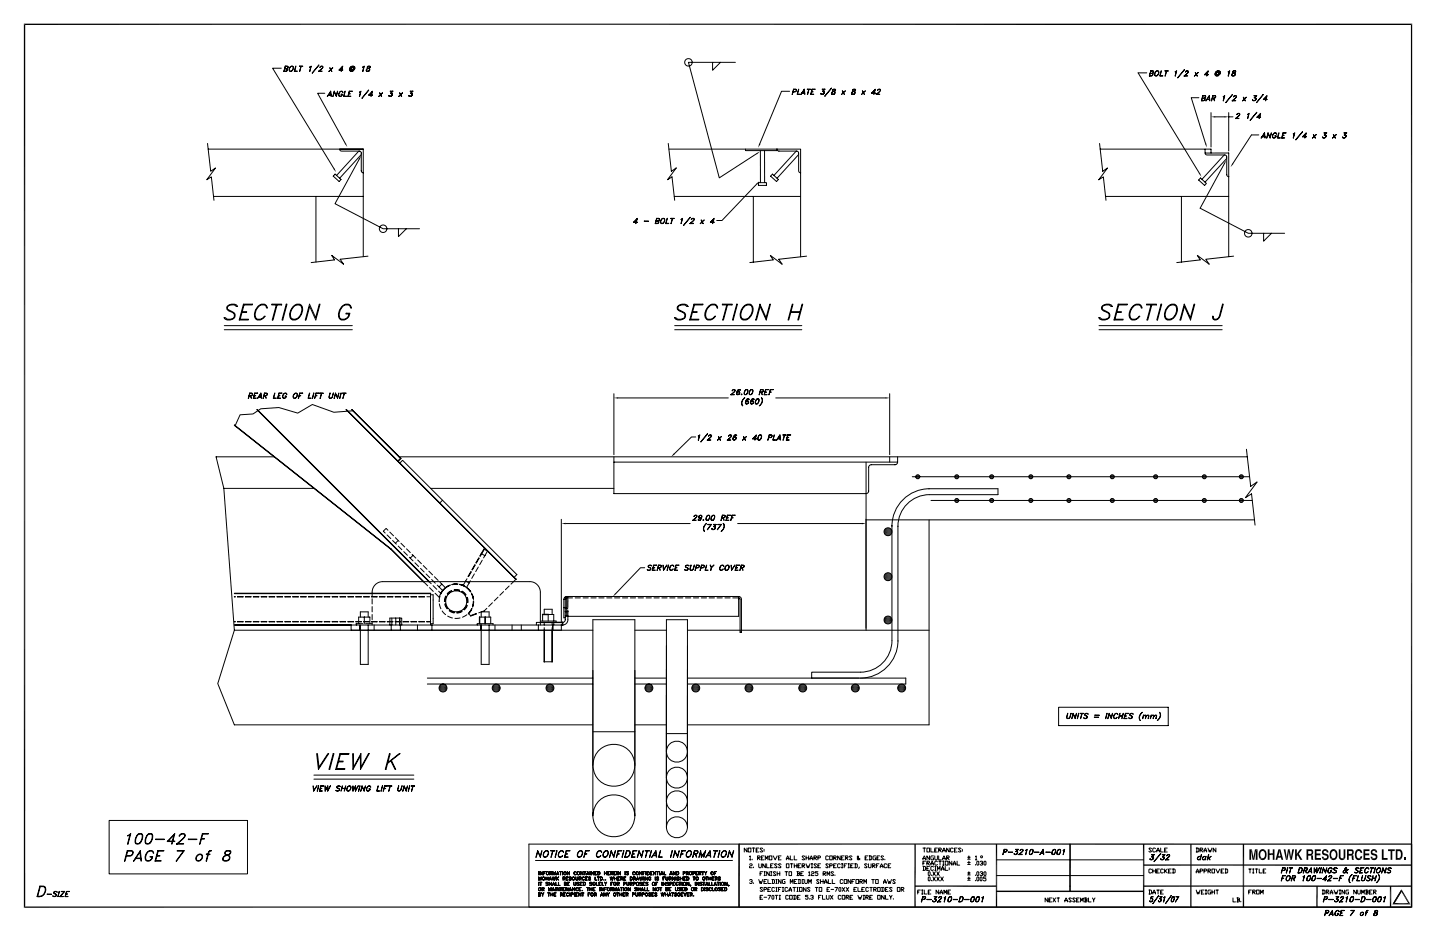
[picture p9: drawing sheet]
<svg xmlns="http://www.w3.org/2000/svg" width="432mm" height="279mm" viewBox="0 0 432 279" stroke-linecap="round" stroke-linejoin="round" font-family="sans-serif">
<g fill="#000">
<path d="M363.1 35l1.3-.2v.4zM367.2 34.8l1.2 .2-1.2 .2zM99.9 50.6l.4-.2 .5 1.2zM103.4 43.1l.3-.2 .4 1.2zM108.3 46.6l-.4 1.2-.4-.2zM226.7 55.1l1-.8-.7 1.1zM226.7 45.9l1.2-.5-1 .9zM227.6 43l.4 .2-.6 1.1zM359.5 52l.3-.2 .5 1.2zM361.3 43.1l.4-.1 .2 1.2zM367.7 48l-.4 1.2-.4-.2zM369.5 48.9l.4 .2-.9 1z"/>
<path d="M184.1 119.3l1.2-.2v.4zM265.5 119.1l1.3 .2-1.3 .2zM70.3 127.5l47 37.2zM70.3 127.5l47 37.1zM70.3 127.4l47 37.2zM77.1 122.8l51.6 51.5zM77 122.8l51.7 51.5zM103.8 122.8l50.9 50.8zM105.5 122.8l14.7 14.6zM202 135.9l.3 .3-1 .7zM168.3 157l1.3-.3v.5zM258.4 156.7l1.3 .3-1.3 .2z"/>
<path d="M265.2 160l1.9 .3h-1.7zM265.4 158.6h1.7l.2 .2zM265.4 158.6l.3-.2 1.4 .2zM265.7 158.4l1.4 .2zM265.7 158.4h1.2zM266 158.3l.9 .1zM266 158.3h.6zM274.6 142.9l1.2 .3h-1.2zM274.6 142.9h1.2v.3zM274.6 142.7l1.2 .2h-1.2zM274.6 142.7h1.2v.2zM274.6 143.2l1 .1h-.8z"/>
<path d="M274.6 143.2h1.2l-.2 .1zM274.8 142.5l1 .2h-1.2zM274.8 142.5h.8l.2 .2zM274.8 143.3l.6 .2zM274.8 143.3h.8zM274.8 142.5h.8zM275 142.4l.6 .1zM275 143.5h.4zM275 142.4h.4zM286.3 142.9l1.2 .3h-1.2zM286.3 142.9h1.2v.3zM286.3 150l1.2 .3h-1.2z"/>
<path d="M286.3 150h1.2v.3zM286.3 142.7l1.2 .2h-1.2zM286.3 142.7h1.2v.2zM286.3 143.2l1 .1h-.8zM286.3 143.2h1.2l-.2 .1zM286.3 149.8l1.2 .2h-1.2zM286.3 149.8h1.2v.2zM286.3 150.3l1 .2h-.8zM286.3 150.3h1.2l-.2 .2zM286.5 142.5l1 .2h-1.2zM286.5 142.5h.8l.2 .2zM286.5 143.3l.6 .2z"/>
<path d="M286.5 143.3h.8zM286.5 149.6l1 .2h-1.2zM286.5 149.6h.8l.2 .2zM286.5 150.5l.6 .1zM286.5 150.5h.8zM286.5 142.5h.8zM286.7 142.4l.6 .1zM286.7 143.5h.4zM286.5 149.6h.8zM286.7 149.5l.6 .1zM286.7 150.6h.4zM286.7 142.4h.4z"/>
<path d="M286.7 149.5h.4zM296.8 142.9l1.1 .3h-1.1zM296.8 142.9h1.2l-.1 .3zM296.8 150l1.1 .3h-1.1zM296.8 150h1.2l-.1 .3zM296.8 142.7l1.2 .2h-1.2zM296.8 142.7h1.1l.1 .2zM296.8 143.2l1 .1h-.9zM296.8 143.2h1.1l-.1 .1zM296.8 149.8l1.2 .2h-1.2zM296.8 149.8h1.1l.1 .2zM296.8 150.3l1 .2h-.9z"/>
<path d="M296.8 150.3h1.1l-.1 .2zM296.9 142.5l1 .2h-1.1zM296.9 142.5h.9l.1 .2zM296.9 143.3l.7 .2zM296.9 143.3h.9zM296.9 149.6l1 .2h-1.1zM296.9 149.6h.9l.1 .2zM296.9 150.5l.7 .1zM296.9 150.5h.9zM296.9 142.5h.9zM297.1 142.4l.7 .1zM297.1 143.5h.5z"/>
<path d="M296.9 149.6h.9zM297.1 149.5l.7 .1zM297.1 150.6h.5zM297.1 142.4h.5zM297.1 149.5h.5zM308.5 142.9l1.2 .3h-1.2zM308.5 142.9h1.2v.3zM308.5 150l1.2 .3h-1.2zM308.5 150h1.2v.3zM308.5 142.7l1.2 .2h-1.2zM308.5 142.7h1.2v.2zM308.5 143.2l1 .1h-.8z"/>
<path d="M308.5 143.2h1.2l-.2 .1zM308.5 149.8l1.2 .2h-1.2zM308.5 149.8h1.2v.2zM308.5 150.3l1 .2h-.8zM308.5 150.3h1.2l-.2 .2zM308.7 142.5l1 .2h-1.2zM308.7 142.5h.8l.2 .2zM308.7 143.3l.6 .2zM308.7 143.3h.8zM308.7 149.6l1 .2h-1.2zM308.7 149.6h.8l.2 .2zM308.7 150.5l.6 .1z"/>
<path d="M308.7 150.5h.8zM308.7 142.5h.8zM308.9 142.4l.6 .1zM308.9 143.5h.4zM308.7 149.6h.8zM308.9 149.5l.6 .1zM308.9 150.6h.4zM308.9 142.4h.4zM308.9 149.5h.4zM319.9 142.9l1.2 .3h-1.1zM319.9 142.9h1.2v.3zM319.9 150l1.2 .3h-1.1z"/>
<path d="M319.9 150h1.2v.3zM320 142.7l1.1 .2h-1.2zM320 142.7h1.1v.2zM320 143.2l1 .1h-.9zM320 143.2h1.1l-.1 .1zM320 149.8l1.1 .2h-1.2zM320 149.8h1.1v.2zM320 150.3l1 .2h-.9zM320 150.3h1.1l-.1 .2zM320.1 142.5l1 .2h-1.1zM320.1 142.5h.9l.1 .2zM320.1 143.3l.7 .2z"/>
<path d="M320.1 143.3h.9zM320.1 149.6l1 .2h-1.1zM320.1 149.6h.9l.1 .2zM320.1 150.5l.7 .1zM320.1 150.5h.9zM320.1 142.5h.9zM320.3 142.4l.7 .1zM320.3 143.5h.5zM320.1 149.6h.9zM320.3 149.5l.7 .1zM320.3 150.6h.5zM320.3 142.4h.5z"/>
<path d="M320.3 149.5h.5zM332.9 142.9l1.2 .3h-1.1zM332.9 142.9h1.2v.3zM332.9 150l1.2 .3h-1.1zM332.9 150h1.2v.3zM333 142.7l1.1 .2h-1.2zM333 142.7h1.1v.2zM333 143.2l.9 .1h-.8zM333 143.2h1.1l-.2 .1zM333 149.8l1.1 .2h-1.2zM333 149.8h1.1v.2zM333 150.3l.9 .2h-.8z"/>
<path d="M333 150.3h1.1l-.2 .2zM333.1 142.5l1 .2h-1.1zM333.1 142.5h.8l.2 .2zM333.1 143.3l.7 .2zM333.1 143.3h.8zM333.1 149.6l1 .2h-1.1zM333.1 149.6h.8l.2 .2zM333.1 150.5l.7 .1zM333.1 150.5h.8zM333.1 142.5h.8zM333.3 142.4l.6 .1zM333.3 143.5h.5z"/>
<path d="M333.1 149.6h.8zM333.3 149.5l.6 .1zM333.3 150.6h.5zM333.3 142.4h.5zM333.3 149.5h.5zM345.9 142.9l1.2 .3h-1.1zM345.9 142.9h1.2v.3zM345.9 150l1.2 .3h-1.1zM345.9 150h1.2v.3zM346 142.7l1.1 .2h-1.2zM346 142.7h1.1v.2zM346 143.2l1 .1h-.9z"/>
<path d="M346 143.2h1.1l-.1 .1zM346 149.8l1.1 .2h-1.2zM346 149.8h1.1v.2zM346 150.3l1 .2h-.9zM346 150.3h1.1l-.1 .2zM346.1 142.5l1 .2h-1.1zM346.1 142.5h.9l.1 .2zM346.1 143.3l.7 .2zM346.1 143.3h.9zM346.1 149.6l1 .2h-1.1zM346.1 149.6h.9l.1 .2zM346.1 150.5l.7 .1z"/>
<path d="M346.1 150.5h.9zM346.1 142.5h.9zM346.3 142.4l.7 .1zM346.3 143.5h.5zM346.1 149.6h.9zM346.3 149.5l.7 .1zM346.3 150.6h.5zM346.3 142.4h.5zM346.3 149.5h.5zM360.5 142.9l1.2 .3h-1.1zM360.5 142.9h1.2v.3zM360.5 150l1.2 .3h-1.1z"/>
<path d="M360.5 150h1.2v.3zM360.6 142.7l1.1 .2h-1.2zM360.6 142.7h1.1v.2zM360.6 143.2l.9 .1h-.8zM360.6 143.2h1.1l-.2 .1zM360.6 149.8l1.1 .2h-1.2zM360.6 149.8h1.1v.2zM360.6 150.3l.9 .2h-.8zM360.6 150.3h1.1l-.2 .2zM360.7 142.5l1 .2h-1.1zM360.7 142.5h.8l.2 .2zM360.7 143.3l.7 .2z"/>
<path d="M360.7 143.3h.8zM360.7 149.6l1 .2h-1.1zM360.7 149.6h.8l.2 .2zM360.7 150.5l.7 .1zM360.7 150.5h.8zM360.7 142.5h.8zM360.9 142.4l.6 .1zM360.9 143.5h.5zM360.7 149.6h.8zM360.9 149.5l.6 .1zM360.9 150.6h.5zM360.9 142.4h.5z"/>
<path d="M360.9 149.5h.5zM371.6 142.9l1.2 .3h-1.1zM371.6 142.9h1.2v.3zM371.6 150l1.2 .3h-1.1zM371.6 150h1.2v.3zM371.7 142.7l1.1 .2h-1.2zM371.7 142.7h1.1v.2zM371.7 143.2l1 .1h-.9zM371.7 143.2h1.1l-.1 .1zM371.7 149.8l1.1 .2h-1.2zM371.7 149.8h1.1v.2zM371.7 150.3l1 .2h-.9z"/>
<path d="M371.7 150.3h1.1l-.1 .2zM371.8 142.5l1 .2h-1.1zM371.8 142.5h.9l.1 .2zM371.8 143.3l.6 .2zM371.8 143.3h.9zM371.8 149.6l1 .2h-1.1zM371.8 149.6h.9l.1 .2zM371.8 150.5l.6 .1zM371.8 150.5h.9zM371.8 142.5h.9zM372 142.4l.7 .1zM372 143.5h.4z"/>
<path d="M371.8 149.6h.9zM372 149.5l.7 .1zM372 150.6h.4zM372 142.4h.4zM372 149.5h.4zM77 122.8l51.7 51.6zM103.8 122.8l50.9 50.9zM184.5 177.8l.3 .3-1 .7zM265.2 173.5l1.9 .2h-1.7zM265.4 172h1.7l.2 .3zM265.4 173.7l1.5 .2h-1.2zM265.4 173.7h1.7l-.2 .2z"/>
<path d="M265.4 160.3l1.5 .1h-1.2zM265.4 160.3h1.7l-.2 .1zM265.4 172l.3-.1 1.4 .1zM265.7 171.9h1.2l.2 .1zM265.7 173.9l.9 .1zM265.7 173.9h1.2zM265.7 160.4l.9 .1zM265.7 160.4h1.2zM265.7 171.9h1.2zM266 171.7l.9 .2zM266 174h.6zM266 160.5h.6z"/>
<path d="M266 171.7h.6zM265.2 186.5l1.9 .2h-1.7zM265.4 185h1.7l.2 .3zM265.4 186.7l1.5 .2h-1.2zM265.4 186.7h1.7l-.2 .2zM265.4 185l.3-.2 1.4 .2zM265.7 184.8l1.4 .2zM265.7 186.9l.9 .1zM265.7 186.9h1.2zM265.7 184.8h1.2zM266 184.7l.9 .1zM266 187h.6z"/>
<path d="M266 184.7h.6zM131.8 206.9l1.9 .2h-1.7zM132 205.4h1.7l.2 .3zM132 207.1l1.4 .2h-1.2zM132 207.1h1.7l-.3 .2zM132 205.4l.2-.2 1.5 .2zM132.2 205.2h1.2l.3 .2zM132.2 207.3l.9 .1zM132.2 207.3h1.2zM132.2 205.2h1.2zM132.5 205.1l.9 .1zM132.5 207.4h.6z"/>
<path d="M132.5 205.1h.6zM147.8 206.9l1.8 .2h-1.6zM148 205.4h1.6l.2 .3zM148 207.1l1.4 .2h-1.2zM148 207.1h1.6l-.2 .2zM148 205.4l.2-.2 1.4 .2zM148.2 205.2h1.2l.2 .2zM148.2 207.3l.9 .1zM148.2 207.3h1.2zM148.2 205.2h1.2zM148.5 205.1l.9 .1zM148.5 207.4h.6z"/>
<path d="M148.5 205.1h.6zM163.9 206.9l1.9 .2h-1.7zM164.1 205.4h1.7l.1 .3zM164.1 207.1l1.4 .2h-1.2zM164.1 207.1h1.7l-.3 .2zM164.1 205.4l.2-.2 1.5 .2zM164.3 205.2h1.2l.3 .2zM164.3 207.3l.9 .1zM164.3 207.3h1.2zM164.3 205.2h1.2zM164.6 205.1l.9 .1zM164.6 207.4h.6z"/>
<path d="M164.6 205.1h.6zM193.5 206.9l1.9 .2h-1.7zM193.7 205.4h1.7l.2 .3zM193.7 207.1l1.5 .2h-1.2zM193.7 207.1h1.7l-.2 .2zM193.7 205.4l.3-.2 1.4 .2zM194 205.2h1.2l.2 .2zM194 207.3l.9 .1zM194 207.3h1.2zM194 205.2h1.2zM194.3 205.1l.9 .1zM194.3 207.4h.6z"/>
<path d="M194.3 205.1h.6zM207.6 206.9l1.9 .2h-1.7zM207.8 205.4h1.7l.2 .3zM207.8 207.1l1.4 .2h-1.2zM207.8 207.1h1.7l-.3 .2zM207.8 205.4l.2-.2 1.5 .2zM208 205.2h1.2l.3 .2zM208 207.3l.9 .1zM208 207.3h1.2zM208 205.2h1.2zM208.3 205.1l.9 .1zM208.3 207.4h.6z"/>
<path d="M208.3 205.1h.6zM223.6 206.9l1.8 .2h-1.7zM223.7 205.4h1.7l.2 .3zM223.7 207.1l1.5 .2h-1.2zM223.7 207.1h1.7l-.2 .2zM223.7 205.4l.3-.2 1.4 .2zM224 205.2h1.2l.2 .2zM224 207.3l.9 .1zM224 207.3h1.2zM224 205.2h1.2zM224.3 205.1l.9 .1zM224.3 207.4h.6z"/>
<path d="M224.3 205.1h.6zM239.7 206.9l1.9 .2h-1.7zM239.9 205.4h1.7l.1 .3zM239.9 207.1l1.4 .2h-1.2zM239.9 207.1h1.7l-.3 .2zM239.9 205.4l.2-.2 1.5 .2zM240.1 205.2h1.2l.3 .2zM240.1 207.3l.9 .1zM240.1 207.3h1.2zM240.1 205.2h1.2zM240.4 205.1l.9 .1zM240.4 207.4h.6z"/>
<path d="M240.4 205.1h.6zM255.5 206.9l1.8 .2h-1.7zM255.6 205.4h1.7l.2 .3zM255.6 207.1l1.5 .2h-1.2zM255.6 207.1h1.7l-.2 .2zM255.6 205.4l.3-.2 1.4 .2zM255.9 205.2h1.2l.2 .2zM255.9 207.3l.9 .1zM255.9 207.3h1.2zM255.9 205.2h1.2zM256.2 205.1l.9 .1zM256.2 207.4h.6z"/>
<path d="M256.2 205.1h.6zM269.3 206.9l1.9 .2h-1.7zM269.5 205.4h1.7l.2 .3zM269.5 207.1l1.5 .2h-1.2zM269.5 207.1h1.7l-.2 .2zM269.5 205.4l.3-.2 1.4 .2zM269.8 205.2h1.2l.2 .2zM269.8 207.3l.9 .1zM269.8 207.3h1.2zM269.8 205.2h1.2zM270.1 205.1l.9 .1zM270.1 207.4h.6z"/>
<path d="M270.1 205.1h.6zM375.4 254.6l.5 2.4-.3 .8-.4-2.6zM377.1 254.6v3.2h-.5v-2.6zM384.9 254.6h.5l.4 2.4-.2 .8zM386.8 254.6l.3 2.4-.2 .8-.4-2.4zM420.1 266.9l-1.9 3.8-.7 .4zM420.2 266.6l-2.2 4.4-.3-.2zM420.2 266.6v.8l-2.2 3.6zM420.1 266.9l.3 .2-2.2 3.6zM420.2 266.6l2.8 4.5-2.8-3.7zM420.2 267.4l2.8 3.7-.7-.4z"/>
<path d="M119.3 138.2l.9-.7z" fill-rule="evenodd"/>
<path d="M70.3 178.8l.2 .2z" fill-rule="evenodd"/>
<path d="M71.3 178.8l1.6 .2z" fill-rule="evenodd"/>
<path d="M73.6 178.8l1.6 .2z" fill-rule="evenodd"/>
<path d="M76 178.8l1.6 .2z" fill-rule="evenodd"/>
<path d="M78.4 178.8l1.5 .2z" fill-rule="evenodd"/>
<path d="M80.7 178.8l1.6 .2z" fill-rule="evenodd"/>
<path d="M83.1 178.8l1.6 .2z" fill-rule="evenodd"/>
<path d="M85.5 178.8l1.5 .2z" fill-rule="evenodd"/>
<path d="M87.8 178.8l1.6 .2z" fill-rule="evenodd"/>
<path d="M90.2 178.8l1.6 .2z" fill-rule="evenodd"/>
<path d="M92.6 178.8l1.5 .2z" fill-rule="evenodd"/>
<path d="M94.9 178.8l1.6 .2z" fill-rule="evenodd"/>
<path d="M97.3 178.8l1.5 .2z" fill-rule="evenodd"/>
<path d="M99.7 178.8l1.5 .2z" fill-rule="evenodd"/>
<path d="M102 178.8l1.6 .2z" fill-rule="evenodd"/>
<path d="M104.4 178.8l1.5 .2z" fill-rule="evenodd"/>
<path d="M106.7 178.8l1.6 .2z" fill-rule="evenodd"/>
<path d="M109.1 178.8l1.6 .2z" fill-rule="evenodd"/>
<path d="M111.5 178.8l1.5 .2z" fill-rule="evenodd"/>
<path d="M113.8 178.8l1.6 .2z" fill-rule="evenodd"/>
<path d="M116.2 178.8l1.6 .2z" fill-rule="evenodd"/>
<path d="M118.6 178.8l1.5 .2z" fill-rule="evenodd"/>
<path d="M120.9 178.8l1.6 .2z" fill-rule="evenodd"/>
<path d="M123.3 178.8l1.6 .2z" fill-rule="evenodd"/>
<path d="M125.6 178.8l1.6 .2z" fill-rule="evenodd"/>
<path d="M117.2 164.7l9.8 9.6z" fill-rule="evenodd"/>
<path d="M140.4 172.8h.1z" fill-rule="evenodd"/>
<path d="M141.2 171.4l.1 .1z" fill-rule="evenodd"/>
<path d="M141.2 171.4l.1 .1-.8 1.3h-.1z" fill-rule="evenodd"/>
<path d="M141.5 170.7l.2 .1z" fill-rule="evenodd"/>
<path d="M142.3 169.4h.2z" fill-rule="evenodd"/>
<path d="M142.3 169.4h.2l-.8 1.4-.2-.1z" fill-rule="evenodd"/>
<path d="M142.7 168.7l.2 .1z" fill-rule="evenodd"/>
<path d="M143.5 167.3l.2 .1z" fill-rule="evenodd"/>
<path d="M143.5 167.3l.2 .1-.8 1.4-.2-.1z" fill-rule="evenodd"/>
<path d="M143.9 166.6l.1 .1z" fill-rule="evenodd"/>
<path d="M144.3 165.9l.1 .1z" fill-rule="evenodd"/>
<path d="M144.3 165.9l-.3 .8z" fill-rule="evenodd"/>
<path d="M144.3 165.9l.1 .1z" fill-rule="evenodd"/>
<path d="M145.1 164.6l.1 .1z" fill-rule="evenodd"/>
<path d="M145.1 164.6l.1 .1-.8 1.3-.1-.1z" fill-rule="evenodd"/>
<path d="M70.3 186.3l.2 .1z" fill-rule="evenodd"/>
<path d="M71.3 186.3l1.6 .1z" fill-rule="evenodd"/>
<path d="M73.6 186.3l1.6 .1z" fill-rule="evenodd"/>
<path d="M76 186.3l1.6 .1z" fill-rule="evenodd"/>
<path d="M78.4 186.3l1.5 .1z" fill-rule="evenodd"/>
<path d="M80.7 186.3l1.6 .1z" fill-rule="evenodd"/>
<path d="M83.1 186.3l1.6 .1z" fill-rule="evenodd"/>
<path d="M85.5 186.3l1.5 .1z" fill-rule="evenodd"/>
<path d="M87.8 186.3l1.6 .1z" fill-rule="evenodd"/>
<path d="M90.2 186.3l1.6 .1z" fill-rule="evenodd"/>
<path d="M92.6 186.3l1.5 .1z" fill-rule="evenodd"/>
<path d="M94.9 186.3l1.6 .1z" fill-rule="evenodd"/>
<path d="M97.3 186.3l1.5 .1z" fill-rule="evenodd"/>
<path d="M99.7 186.3l1.5 .1z" fill-rule="evenodd"/>
<path d="M102 186.3l1.6 .1z" fill-rule="evenodd"/>
<path d="M104.4 186.3l1.5 .1z" fill-rule="evenodd"/>
<path d="M106.8 187l.1 .4z" fill-rule="evenodd"/>
<path d="M106.7 186.3l1.6 .1z" fill-rule="evenodd"/>
<path d="M109.1 186.3l1.6 .1z" fill-rule="evenodd"/>
<path d="M111.5 186.3l1.5 .1z" fill-rule="evenodd"/>
<path d="M113.8 186.3l1.6 .1z" fill-rule="evenodd"/>
<path d="M116.2 186.3l1.6 .1z" fill-rule="evenodd"/>
<path d="M118.6 186.3l1.5 .1z" fill-rule="evenodd"/>
<path d="M120.9 186.3l1.6 .1z" fill-rule="evenodd"/>
<path d="M123.3 186.3l1.6 .1z" fill-rule="evenodd"/>
<path d="M125.6 186.3l1.6 .1z" fill-rule="evenodd"/>
<path d="M128 186.3l1.1 .1z" fill-rule="evenodd"/>
<path d="M141.1 184.6l1.7-.5z" fill-rule="evenodd"/>
<path d="M143.7 185l.2 2z" fill-rule="evenodd"/>
<path d="M144.2 187.4l.2 1.5z" fill-rule="evenodd"/>
<path d="M145.4 185l.1 2z" fill-rule="evenodd"/>
<path d="M162.7 184.1l1.7 .2z" fill-rule="evenodd"/>
<path d="M165.7 187.4l.1 1.5z" fill-rule="evenodd"/>
<path d="M168.3 187.3l.4 .1z" fill-rule="evenodd"/>
<path d="M168.7 186.6l.1 .8z" fill-rule="evenodd"/>
<path d="M169.1 182.1l.4 .1z" fill-rule="evenodd"/>
<path d="M169.5 183.3l.8 .1z" fill-rule="evenodd"/>
<path d="M374.6 254.6h.8l-.2 .6v2.6h-.6z" fill-rule="evenodd"/>
<path d="M376.3 254.6h.8l-.5 .6-.5 2.6h-.5z" fill-rule="evenodd"/>
<path d="M377.8 255l.9-.4 .8 .5a1.19 1.19 0 0 0-1.5 .6 1.19 1.19 0 0 0 .6 1.6h-.9l-.2-.4-.1-1z" fill-rule="evenodd"/>
<path d="M378.6 255.1h.9a1.86 1.86 0 0 1-.8 2.8l-.8-.3-.2-.3a1.19 1.19 0 0 0 1.5-.6 1.19 1.19 0 0 0-.6-1.6z" fill-rule="evenodd"/>
<path d="M380.2 254.6h.5v1.2l1 .5h-1v1.5h-.5z" fill-rule="evenodd"/>
<path d="M381.7 254.6h.5v3.2h-.5v-1.5l-1-.5h1z" fill-rule="evenodd"/>
<path d="M383.3 254.6h.6l-.6 2 .8 .5h-.9l-.2 .7h-.5z" fill-rule="evenodd"/>
<path d="M383.9 254.6l.9 3.2h-.5l-.2-.7-.8-.5h.7l-.4-1.2z" fill-rule="evenodd"/>
<path d="M386.2 254.6h.6l-.7 3.2h-.5z" fill-rule="evenodd"/>
<path d="M387.5 254.6h.5l-.7 3.2h-.4z" fill-rule="evenodd"/>
<path d="M388.3 254.6h.6v1.4l.2 .4-.2 .4v1h-.6z" fill-rule="evenodd"/>
<path d="M389.8 254.6h.6l-1 1.4 1.1 1.8h-.6l-1-1.8z" fill-rule="evenodd"/>
<path d="M391.8 254.6h1.5l.4 .5h-1.4v.9h1.4l-.3 .2 .3 .3h-1.4v1.3h-.5z" fill-rule="evenodd"/>
<path d="M392.9 256.5h.8l.1 1.3h-.5l-.1-1.1z" fill-rule="evenodd"/>
<path d="M393 255.1h.7v.9h-1.4l.9-.2 .1-.4z" fill-rule="evenodd"/>
<path d="M394.3 254.6h1.7v.5h-1.2v.8h1.1v.5h-1.1v.8h1.3v.6h-1.8z" fill-rule="evenodd"/>
<path d="M396.4 256.8h.5l.1 .4 .4 .1h-.9z" fill-rule="evenodd"/>
<path d="M396.6 254.9l.8-.3 .9 .5-1.3 .1v.5l.2 .1a1.03 1.03 0 0 1 1.1 1.5 1.03 1.03 0 0 1-1.8 0h1.1l.3-.2-.2-.6a1.09 1.09 0 0 1-1.1-.4 1.09 1.09 0 0 1 0-1.2z" fill-rule="evenodd"/>
<path d="M397.3 255.1h1v.5h-.4l-.2-.4z" fill-rule="evenodd"/>
<path d="M399 255l1-.4 .8 .5a1.19 1.19 0 0 0-1.6 .6 1.19 1.19 0 0 0 .7 1.6h-1l-.1-.4-.1-1z" fill-rule="evenodd"/>
<path d="M399.9 255.1h.9a1.88 1.88 0 0 1-.9 2.8l-.7-.3-.3-.3h1.1a1.22 1.22 0 0 0 .6-1.1 1.22 1.22 0 0 0-.7-1.1z" fill-rule="evenodd"/>
<path d="M401.4 254.6h.6v2.5l1.3 .2a1 1 0 0 1-1.1 .5 1 1 0 0 1-.8-.8z" fill-rule="evenodd"/>
<path d="M402.9 254.6h.5l-.1 2.7h-.9l.5-.4z" fill-rule="evenodd"/>
<path d="M403.9 254.6h1.5l.5 .5h-1.5v.9h1.4l-.2 .2 .2 .3h-1.4v1.3h-.5z" fill-rule="evenodd"/>
<path d="M405 256.5h.8l.2 1.3h-.6l-.1-1.1z" fill-rule="evenodd"/>
<path d="M405.2 255.1h.7l-.1 .9h-1.4l1-.2v-.4z" fill-rule="evenodd"/>
<path d="M406.5 255.1h.9a1.19 1.19 0 0 0-.7 1.1 1.19 1.19 0 0 0 .7 1.1h.9a1.1 1.1 0 0 1-1.4 .5 1.1 1.1 0 0 1-.6-1.3z" fill-rule="evenodd"/>
<path d="M406.7 254.8a1.05 1.05 0 0 1 1.2-.1 1.05 1.05 0 0 1 .6 1h-.5a.98 .98 0 0 0-1.5-.6z" fill-rule="evenodd"/>
<path d="M408 256.7h.5l-.2 .6h-.9l.4-.2z" fill-rule="evenodd"/>
<path d="M408.9 254.6h1.8v.5h-1.3v.8h1.2v.5h-1.2v.8h1.3v.6h-1.8z" fill-rule="evenodd"/>
<path d="M411 256.8h.5l.1 .3 .4 .2h-.9z" fill-rule="evenodd"/>
<path d="M411.2 254.9a1.01 1.01 0 0 1 1.7 .2l-1.3 .1a.76 .76 0 0 0 1 .8 1 1 0 0 1 .1 1.6 1 1 0 0 1-1.6-.3l1.4-.2v-.4l-.4-.2a.96 .96 0 0 1-1-.5 .96 .96 0 0 1 .1-1.1z" fill-rule="evenodd"/>
<path d="M411.9 255.1h1l.1 .5h-.5l-.2-.4z" fill-rule="evenodd"/>
<path d="M414.4 254.6h.5v2.6h1.2v.6h-1.7z" fill-rule="evenodd"/>
<path d="M416.2 254.6h2v.5h-.7v2.7h-.5v-2.7h-.8z" fill-rule="evenodd"/>
<path d="M418.5 254.6h1.3l.6 .5-1.4 .1v2l1.3 .1a1.03 1.03 0 0 1-1.2 .4l-.6 .1z" fill-rule="evenodd"/>
<path d="M419.6 255.2h.8l.2 .8-.1 .9-.2 .4-1.3-.1a1.11 1.11 0 0 0 1-.6 1.11 1.11 0 0 0-.1-1.1z" fill-rule="evenodd"/>
</g>
<g fill="none" stroke="#000" stroke-width=".3">
<path d="M85.6 19.9l.7 .1v.3l-.9 .3M87.2 20l.4-.1a.79 .79 0 0 1 .2 1 .79 .79 0 0 1-.9 .4l-.1-.5zM88.7 19.8l-.4 1.5 .9 .1h-1zM89.8 19.8h1zM90.2 19.9l-.4 1.5 .5-1.5M95.6 19.5l-2 2.4zM105.3 20a.65 .65 0 0 1 1 0 .65 .65 0 0 1-.3 1l.1-.8-.1 .7a.5 .5 0 0 0 .4-.6 .5 .5 0 0 0-.6-.4 .83 .83 0 0 0-.8 .4 .83 .83 0 0 0 .1 1l.8-.1-.5 .2-.6-.3 .1-.8zM110.2 20h.8M110.3 19.9l-.1 .5 .4 .2 .2 .4-.4 .3h-.5a.77 .77 0 0 1 .9-.9l.2-.5zM110.3 19.9l-.1 .3 .1 .2a.49 .49 0 0 1 .6 .5 .49 .49 0 0 1-.5 .5l-.5-.1a.8 .8 0 0 1 .9-1l.1-.4M213.7 18.7v2.4l2.3-2.4M220.5 18.7h-14.1l9.3 34.6 11.1-7.2"/>
<path d="M84.3 20.4h-2.6l18.4 30.1M85.4 20.6l.7 .3-.1 .4h-.8M85.9 20.6l.3 .1-.2 .6-.9 .1 .4-1.6 .9 .2-.1 .5-.4 .1M87 20l.4-.2a.82 .82 0 0 1 .6 1 .82 .82 0 0 1-1 .6l-.3-.6zM92.9 20.1l.4-.3-.5 1.6 .4-1.4zM95.6 21.3l1 .1h-1.1l1.3-1.3-.5-.2-.4 .3a.49 .49 0 0 1 .5-.4 .49 .49 0 0 1 .5 .3l-1.3 1.3M97.4 28h-2.2l8.3 15M98.4 28.5h.9M98.5 28.4h.8M98.6 21.4l1.2-1.1zM98.9 20.3l.6 1.1zM99.2 27.3l.2 1.6-.3-1.3-1 1.3z"/>
<path d="M100.2 27.3l.6 1.4 .5-1.4-.4 1.6-.7-1.3-.4 1.3zM101.7 20.9l1.1 .1h-1.2l1.2-1.2-.4 1.6 .2-1.4-.9 1M102 27.5l.6-.2 .2 .4a.76 .76 0 0 0-1-.1 .76 .76 0 0 0-.1 1.1l.6 .1 .3-.5-.3-.1h.4a.6 .6 0 0 1-.7 .8 .6 .6 0 0 1-.4-1zM103.4 27.3l-.3 1.5 .8 .1h-.9zM104.6 28.1h.5l-.5 .1M104.7 27.3h.9l-.8 .1-.4 1.4 .8 .1h-.9zM105.3 20.3l.5-.1 .2 .2a.39 .39 0 0 0-.6-.1 .39 .39 0 0 0 0 .6l.5-.1-.3 .2-.3-.1zM107.8 27.6l.4-.3-.4 1.6 .3-1.4zM108.8 20.1l.4-.3-.5 1.6 .4-1.4zM109.9 21.2l.1 .1M110.5 27l-2 2.4zM110.6 28.4l1.1 .1h-1.1l1.1-1.2-.4 1.6 .3-1.3-1 .9"/>
<path d="M110.7 21.2l-.2 .1M113.5 28.9l1.2-1zM113.8 27.9l.6 1zM116.6 28.7l.2 .1M117.2 27.9a.49 .49 0 0 1 .4 .6 .49 .49 0 0 1-.5 .4l-.6-.3 .6 .2 .4-.3M117.4 28l.2 .4-.4 .4M117.8 27.4l-.8-.1h.9l-.8 .7M117.8 27.3l-.7 .7 .5 .3M119.5 28.9l1.2-1zM119.8 27.9l.6 1zM122.6 28.7l.2 .1M123.2 27.9h.1a.54 .54 0 0 1 .1 .9 .54 .54 0 0 1-.9-.2l.6 .2 .4-.3"/>
<path d="M123.4 28l.2 .4-.5 .4M123.8 27.4l-.8-.1h.8l-.7 .7M123.8 27.3l-.7 .7 .5 .3M236.8 27.4h-2.4l-6.6 15.7M237.8 27.5l.8-.1 .1-.5-.7-.1-.5 1.5 .5-1.6 .8 .1-.1 .6-.9 .2M239.5 26.7l-.4 1.5 .8 .1h-.9zM240.4 27.9h.9M240.5 27.9h.8M241.2 26.7l.2 1.6-.3-1.4-.9 1.4zM242.1 26.7h1zM242.5 26.8l-.4 1.5 .5-1.5M243.4 27.5h.4l-.4 .1"/>
<path d="M243.5 26.7h.9l-.8 .1-.4 1.4 .8 .1h-.9zM246.1 28.1l.2 .1M246.7 27.4l.7-.7-.9 .1h.8l-.7 .6 .5 .1v.2M246.7 27.3h.2a.54 .54 0 0 1 0 .9 .54 .54 0 0 1-.8-.2l.5 .2 .5-.3M246.9 27.4l.2 .5-.4 .3M249.3 26.4l-2 2.4zM249.4 28.1l.2 .1M249.8 26.9h.7M249.8 26.8l-.1 .5 .6 .3v.4l-.4 .2h-.5a.91 .91 0 0 1 1-.9l.1-.5zM249.9 26.8l-.2 .5 .7 .3a.52 .52 0 0 1-.4 .7 .52 .52 0 0 1-.6-.5l.9-.5 .2-.5M250.3 28.1l-.3 .1M252.3 28.3l1.2-1z"/>
<path d="M252.6 27.3l.6 1zM255.4 28.1l.1 .1M255.8 26.9h.7M255.8 26.8l-.1 .5 .4 .2 .2 .4-.5 .4-.4-.1a.79 .79 0 0 1 .9-.9l.2-.5zM255.9 26.8l-.2 .5 .7 .5a.6 .6 0 0 1-.4 .5 .6 .6 0 0 1-.7-.3l.4-.5a.66 .66 0 0 0 .8-.7M256.3 28.1l-.3 .1M258.3 28.3l1.2-1zM258.6 27.3l.6 1zM261.4 27.9h1.1h-1.2l1.2-1.2-.4 1.6 .2-1.4-.9 1M262.8 28.2l1 .1h-1.1l1.2-1.1-.1-.4-.7 .3 .1-.2 .8-.1-.1 .5-1.1 1M343.9 21.8h-2.6l18.3 30.1M344.9 22l.7-.1 .2-.5-.7-.1-.4 1.4 .8-.1 .1-.5-.7-.1"/>
<path d="M345.4 22l.3 .1-.1 .5-1 .2 .5-1.6 .8 .2-.1 .5-.4 .1M346.6 21.4l.7-.1a.84 .84 0 0 1 .1 1.1 .84 .84 0 0 1-1.1 .2zM346.7 21.4l.4-.1a.79 .79 0 0 1 .2 1 .79 .79 0 0 1-.9 .3l-.1-.4zM348.2 21.2l-.3 1.5 .8 .1h-.9zM349.3 21.2h1zM349.8 21.3l-.4 1.5zM352.4 21.5l.4-.3-.4 1.6 .3-1.4zM355.1 20.9l-2 2.4zM355.2 22.7l.9 .1h-1.1l1.3-1.3-.5-.2-.3 .3a.48 .48 0 0 1 .4-.4 .48 .48 0 0 1 .5 .3l-1.3 1.3M358.1 22.8l1.2-1.1zM358.4 21.7l.6 1.1zM359.5 29.3h-2.3l4.3 13.7"/>
<path d="M360.6 29.4h.6l.3-.6-.8-.1-.4 1.4h.7l.3-.6h-.8M361.1 29.4l.2 .1-.1 .6-.9 .1 .4-1.5 .8 .1v.4l-.5 .3M361.3 22.3l1 .1h-1.1l1.1-1.2-.4 1.6 .3-1.4-1 1M361.8 29.8h1M361.9 29.8h.8M362.6 28.7l.2 1.5-.2-1.3-1 1.3zM363.1 33.8v10.3M363.5 29.4l.8-.1 .1-.5-.7-.1-.5 1.5 .5-1.5 .8 .1-.2 .6-.8 .1M363.9 29.5l.3 .7-.2-.7M364.4 35h2.8M364.8 21.4a.65 .65 0 0 1 1 0 .65 .65 0 0 1-.3 1l.2-.8-.2 .7a.6 .6 0 0 0 .2-.9 .6 .6 0 0 0-.9 0 .68 .68 0 0 0-.4 1 .68 .68 0 0 0 1.1 .2l-.6 .2-.5-.3 .1-.8zM364.9 21.7h.6v.1l-.4-.1-.3 .2v.4l.6-.1-.1 .1h-.6z"/>
<path d="M366.8 29l.5-.3-.5 1.5 .4-1.4zM368.3 21.5l.5-.3-.5 1.6 .3-1.4zM368.4 33.8v11.5M368.4 35h1.3M369.4 22.6l.1 .1M369.5 28.3l-2 2.5zM369.6 30.1l.9 .1h-1l1.2-1.1-.2-.4-.6 .3 .1-.2 .7-.1 .1 .4-1.3 1.1M369.8 21.4h.7M369.8 21.3l-.1 .5 .7 .5-.2 .3h-.8v-.3l.4-.3a.64 .64 0 0 0 .7-.7zM369.9 21.3l-.2 .3 .2 .2a.49 .49 0 0 1 .5 .5 .49 .49 0 0 1-.5 .5l-.5-.1a.8 .8 0 0 1 .9-1l.2-.4M370.3 22.6l-.3 .1M370.6 35.5h.9h-1l1.1-.9 .1-.5h-.5l-.3 .3a.49 .49 0 0 1 .4-.4 .49 .49 0 0 1 .5 .3l-1.3 1.2"/>
<path d="M372.6 30.2l1.1-1zM372.8 29.2l.6 1zM374.1 34.3l.5-.3-.5 1.5 .4-1.4zM375.6 30l.2 .1M376.2 29.3h.3a.57 .57 0 0 1-.1 .8 .57 .57 0 0 1-.8-.2l.5 .2 .5-.3M376.4 29.3l.2 .5-.4 .3M376.8 28.7h-.8h.9l-.7 .6M376.8 28.7l-.7 .6 .5 .3M376.8 33.7l-2 2.4zM377 35.1l1 .1h-1.1l1.1-1.2-.4 1.5 .3-1.3-.9 1M378.8 28.3l-2 2.5zM378.9 29.8h1h-1.1l1.1-1.1-.4 1.5 .3-1.3-.9 .9"/>
<path d="M379.2 39.8l.2 1.6-.3-1.4-.9 1.4zM380.2 39.8l.7 1.4 .4-1.4-.4 1.6-.7-1.4-.4 1.4zM382 40l.6-.2 .2 .4a.59 .59 0 0 0-.6-.3 .59 .59 0 0 0-.5 .5l-.1 .6 .2 .3 .7-.3 .1-.2-.3-.1h.4a.6 .6 0 0 1-.7 .7 .6 .6 0 0 1-.4-.9zM383.5 39.8l-.4 1.5 .8 .1h-.9zM384.7 39.8h.9l-.8 .1-.4 1.4 .8 .1h-.9zM390.5 39.5l-2 2.4zM397.8 39.9l-.8-.1h.9l-.7 .7M397.8 39.8l-.7 .7 .4 .1 .1 .2M403.8 39.9l-.8-.1h.9l-.7 .7M403.8 39.8l-.7 .7 .4 .1 .1 .2M62.2 43l1 8.4 1.4-1-2.6 3.5 1.4-.9 .8 7M62.4 44.7h46.5"/>
<path d="M64 58.9h44.9M94.7 58.9v19.6M100.5 52.2l1.8 1.6-.6 .6-1.8-1.6zM107.6 45.3l-6.7 7.3M107.7 47.8l-7.2 13.3 14.4 7.5h10.9M108.3 46.3l-6.5 7.1M108.9 51.8h.1M108.9 44.7h-7.1l.2 .4 .4 .2h5.4l.4 .2 .1 .4v5.3l.2 .4 .4 .2M108.9 44.7v32.2M200.4 43l.9 8.4 1.5-1-2.6 3.5 1.3-.9 .8 7M200.6 44.7h32.4M202.2 58.9h37.9"/>
<path d="M223.5 44.7v.4h9.5v-.4M225.9 58.9v19.7M226.8 55.2l-10.3 10.9h-1.6M227.4 54.8h2.4v.8h-2.4zM228 45.1v9.7M229.3 45.1v9.7M231.6 52.2l1.8 1.6-.5 .6-1.8-1.6zM233 44.7h7.1v32.3M233 44.7l.2 .4 .4 .2h5.3l.4 .2 .2 .4v5.3l.1 .4 .5 .2M238.8 45.3l-6.7 7.3M239.5 46.3l-6.5 7.1M240.1 51.8h.1"/>
<path d="M329.7 43l1 8.4 1.4-1-2.6 3.5 1.4-.9 .7 7M329.9 44.7h33.2v1.2M331.5 58.9h36.9M354.3 58.9v19.7M360 53.4l1.8 1.6-.6 .6-1.8-1.6zM361.4 45.9l.1 .4 .4 .2h5.4l.4 .1 .2 .5v5.3l.1 .4 .4 .2M361.4 44.7v1.2h7v31M367.1 46.5l-6.7 7.3M367.1 49.1l-7.2 13.3 14.4 7.5h10.9M367.8 47.5l-6.5 7.1M377.5 40.4h-2.2l-5.6 8.6M378.4 41h.9"/>
<path d="M378.5 40.9h.8M384.6 40.6h.5h-.5M387.8 40.1l.5-.3-.5 1.6 .4-1.4zM390.7 40.9l1 .1h-1.1l1.1-1.2-.4 1.6 .3-1.4-1 1M393.5 41.4l1.2-1.1zM393.8 40.3l.6 1.1zM396.6 41.2l.2 .1M397.2 40.4a.49 .49 0 0 1 .5 .6 .49 .49 0 0 1-.6 .4l-.5-.1-.1-.2 .6 .2 .5-.3M397.4 40.5l.2 .4-.4 .4M399.5 41.4l1.2-1.1zM399.8 40.3l.7 1.1zM402.6 41.2l.2 .1"/>
<path d="M403.2 40.4h.1a.54 .54 0 0 1 .1 .9 .54 .54 0 0 1-.9-.2l.6 .2 .4-.3M403.4 40.5l.2 .4-.4 .4M110.3 76.8l-8.3 .9 1 1.5-3.5-2.6 .8 1.3-7 .8M119.5 68.6v2.3l2.4-2.3M190.1 66.6l1 .1h-1.1l1.1-1.3-.4 1.6 .3-1.3-1 1M193.2 66.3l1.3 .1zM196.8 66.2h.7l.2-.6-.8-.1-.3 1.5 .7-.1 .2-.5-.8-.1M197.3 66.2l.3 .3-.2 .4-.9 .1 .4-1.6 .8 .2v.4l-.4 .3M198.4 65.7l.4-.3a.8 .8 0 0 1 .5 1.1 .8 .8 0 0 1-1.1 .5l-.1-.6zM198.6 65.6l.2-.1a.74 .74 0 0 1 .5 .9 .74 .74 0 0 1-.9 .6l-.3-.6zM200 65.4l-.3 1.6h.8h-.9zM201.2 65.4h.9z"/>
<path d="M201.6 65.5l-.4 1.5 .5-1.5M204.2 65.8l.5-.4-.5 1.6 .4-1.4zM206.9 65.2l-1.9 2.4zM207 67h.9h-1l1.2-1.2-.4-.3-.4 .3a.48 .48 0 0 1 .4-.4 .48 .48 0 0 1 .5 .4l-1.2 1.2M210 67l1.2-1zM210.2 66l.7 1zM213.1 66.6l1 .1h-1.1l1.1-1.3-.4 1.6 .3-1.3-.9 1M241.9 76.8l-8.4 .9 1 1.5-3.5-2.6 .8 1.3-7 .8M369.9 76.8l-8.3 .9 1 1.5-3.6-2.6 .9 1.3-7 .8M378.9 69.9v2.4l2.4-2.4M67.2 97.6h38.4M67.2 98.8h38.4"/>
<path d="M68.1 91.9a2.14 2.14 0 0 1 3.1 0h-.4a1.67 1.67 0 0 0-2.6 .3l.1 .6 1 .4a1.29 1.29 0 0 1 1.2 1.1 1.29 1.29 0 0 1-.7 1.4 1.88 1.88 0 0 1-2.6-.5l.6 .3a2.08 2.08 0 0 0 2.3-.3l.2-.6a1.89 1.89 0 0 0-1.8-1.4l-.5-.7zM72.6 93.5h1.4l-.1 .2h-1.3M73 91.2h2.7l-.1 .2h-2.4l-1.2 4.3h2.5l-.1 .2h-2.7zM77.3 91.9a1.66 1.66 0 0 1 2.7 0l.1 .4h-.2l-.2-.6a1.68 1.68 0 0 0-2.5 .6 2.35 2.35 0 0 0 0 3.4 1.88 1.88 0 0 0 2-.9h.3a1.76 1.76 0 0 1-3.1 .4 3.3 3.3 0 0 1 .9-3.3zM81.6 91.2h2.9l-.1 .2h-2.9zM82.8 91.4l-1.2 4.5h.3l1.2-4.5M85.8 91.2h.3l-1.3 4.7h-.2zM87.9 91.9a1.66 1.66 0 0 1 2.7 0 3.1 3.1 0 0 1-2.9 4 2.3 2.3 0 0 1-.1-3.6zM88 92.1a1.37 1.37 0 0 1 1.6-.7 1.37 1.37 0 0 1 .9 1.6 2.71 2.71 0 0 1-2.5 2.7 1.68 1.68 0 0 1-.7-2.6zM92.8 91.2l1.9 4 1-4h.3l-1.3 4.7-1.8-4-1.1 4h-.3zM102.5 91.9a1.66 1.66 0 0 1 2.7 0l.1 .4h-.2l-.3-.6a1.99 1.99 0 0 0-2.8 1.3 2.43 2.43 0 0 0 0 2.5 1.71 1.71 0 0 0 2.6-1.4h-.9l.1-.2h1.1a2.06 2.06 0 0 1-2.9 1.8 2.88 2.88 0 0 1 .5-3.8zM202.3 97.6h38.1"/>
<path d="M202.3 98.8h38.1M203.2 91.9a2.13 2.13 0 0 1 3.1 0h-.4l-.2-.2a2.12 2.12 0 0 0-2.3 .2v.9l1 .5a1.28 1.28 0 0 1 1.2 1 1.28 1.28 0 0 1-.7 1.4 1.9 1.9 0 0 1-2.6-.5l.6 .3a2.08 2.08 0 0 0 2.3-.3l.2-.6a1.93 1.93 0 0 0-1.8-1.5l-.5-.7zM207.7 93.5h1.4l-.1 .2h-1.4M208.1 91.2h2.7l-.1 .2h-2.5l-1.1 4.3h2.5l-.1 .2h-2.7zM212.4 91.9a1.64 1.64 0 0 1 2.7 0l.1 .4h-.2l-.3-.6a1.9 1.9 0 0 0-2.8 1.3l-.3 1.1 .3 1.4a1.69 1.69 0 0 0 2.4-.7h.2a1.71 1.71 0 0 1-1.4 1.1 1.71 1.71 0 0 1-1.7-.9 3.4 3.4 0 0 1 1-3.1zM216.6 91.2h3l-.1 .2h-2.9zM217.9 91.4l-1.2 4.5h.2l1.2-4.5M220.9 91.2h.2l-1.2 4.7h-.3zM223 91.9a1.62 1.62 0 0 1 2.7 .2 3.1 3.1 0 0 1-2.9 3.8 2.31 2.31 0 0 1-.2-3.6zM223.5 91.7l1.2-.3a1.51 1.51 0 0 1 .8 2l-.1 .6a2.02 2.02 0 0 1-2.9 1.5 2.95 2.95 0 0 1 1-3.8zM227.9 91.2l1.8 4 1.1-4h.2l-1.2 4.7-1.9-4-1.1 4h-.2zM237.1 93.7h2.7"/>
<path d="M237.2 93.5h2.7M237.6 91.2h.2l-1.3 4.7h-.2zM240.5 91.2h.2l-1.2 4.7h-.3zM329.5 97.6h37M329.5 98.8h37M330.4 91.9a2.11 2.11 0 0 1 3.1 0l-.6-.2a2.08 2.08 0 0 0-2.3 .2v.9l1 .4a1.29 1.29 0 0 1 1.2 1.1 1.29 1.29 0 0 1-.7 1.4 1.9 1.9 0 0 1-2.6-.5l.6 .3a2.08 2.08 0 0 0 2.3-.3l.2-.6a1.93 1.93 0 0 0-1.8-1.5l-.5-.7zM334.9 93.5h1.4l-.1 .2h-1.3M335.3 91.2h2.7l-.1 .2h-2.4l-1.2 4.3h2.5l-.1 .2h-2.6zM339.6 91.9a1.64 1.64 0 0 1 2.7 0l.1 .4h-.2l-.3-.6a1.9 1.9 0 0 0-2.8 1.3l-.3 1.1 .3 1.4a1.69 1.69 0 0 0 2.4-.7h.3a1.72 1.72 0 0 1-1.5 1.1 1.72 1.72 0 0 1-1.6-.8 3.5 3.5 0 0 1 .9-3.2zM343.9 91.2h2.9l-.1 .2h-2.9zM345.1 91.4l-1.2 4.5h.3l1.2-4.5M348.1 91.2h.3l-1.3 4.7h-.2z"/>
<path d="M350.2 91.9a1.61 1.61 0 0 1 2.8 .2 3.1 3.1 0 0 1-3 3.8 2.31 2.31 0 0 1-.1-3.6zM350.7 91.7l1.2-.3a1.5 1.5 0 0 1 .9 2l-.2 .6a2.02 2.02 0 0 1-2.9 1.5 2.96 2.96 0 0 1 1-3.8zM355.1 91.2l1.9 4 1-4h.3l-1.3 4.7-1.8-4-1.1 4h-.3zM366.6 91.2h.2l-1 3.6a1.39 1.39 0 0 1-2 .9l-.2-.9h.2l.1 .7 .4 .2 .9-.2 .4-.7zM74.7 118.6l.8-.1 .1-.5-.7-.1-.5 1.5 .5-1.6h.6l.3 .3a.74 .74 0 0 1-1.1 .6M75.1 118.7l.3 .7-.2-.7M76.2 118.6h.5l-.5 .1M76.4 117.8h.9l-.9 .1-.4 1.4 .8 .1h-.9zM77.5 119h.9M77.6 119h.7M78.2 117.8l.2 1.6-.2-1.3-1 1.3zM79.2 118.6l.7-.1 .2-.5-.7-.1-.5 1.5 .4-1.6h.6l.3 .3a.74 .74 0 0 1-1.1 .6"/>
<path d="M79.5 118.7l.3 .7-.2-.7M82.4 117.8l-.4 1.5 .8 .1h-.9zM83.5 118.6h.5l-.5 .1M83.7 117.8h.8l-.8 .1-.4 1.4 .8 .1h-.9zM85.2 118l.5-.2 .3 .4a.59 .59 0 0 0-.6-.3 .59 .59 0 0 0-.5 .5l-.1 .6a.51 .51 0 0 0 .6 .3 .51 .51 0 0 0 .4-.5h-.3l.4-.1a.61 .61 0 0 1-.8 .8 .61 .61 0 0 1-.3-1zM88.3 118l.6-.2a.84 .84 0 0 1 .1 1.1 .84 .84 0 0 1-1.1 .3l.1-.7zM88.4 118l.2-.1a.74 .74 0 0 1 .5 .9 .74 .74 0 0 1-.8 .5l-.3-.5zM89.7 118.6h.5l-.5 .1M89.9 117.8h.9l-.9 .1-.4 1.5zM92.8 117.8l-.3 1.5 .8 .1h-.9zM94.1 117.8l-.5 1.6zM94.6 118.6h.5l-.5 .1"/>
<path d="M94.7 117.8h1l-.9 .1-.5 1.5zM95.9 117.8h1zM96.4 117.9l-.4 1.5 .5-1.5M99 117.8l-.2 1.5 .7-.1 .5-1.4-.1 .4a.93 .93 0 0 1-1.1 1.1l-.2-.3zM100.6 117.8l.6 1.4 .4-1.4-.4 1.6-.6-1.3-.4 1.3zM102.3 117.8l-.5 1.6zM102.8 117.8h1zM103.2 117.9l-.4 1.5 .5-1.5M184.1 118v18.3M185.3 119.3h33.1M219.2 118.3h1h-1.1l1.2-1.1-.1-.4-.7 .4 .2-.3 .7-.1v.4l-1.2 1.1M220.9 118l.3 .3 .5-.3"/>
<path d="M221 117.8l.4-.3 .4 .3M221.3 116.9h.6M221.3 117.5l-.4 .3M221.4 116.8l-.2 .3a.89 .89 0 0 0-.1 1.2M221.6 117.5l.2 .3-.5 .5M221.9 116.8l.1 .2v-.2a.99 .99 0 0 0-1.1 1.5 .58 .58 0 0 0 .7-.1 .58 .58 0 0 0 .1-.7l-.7 .1M222.3 118.2h.2zM222.3 118.2h.1M222.9 119.5l.5-.2-.4 .2a1.67 1.67 0 0 0-.3 2.1 1.45 1.45 0 0 1 .2-2.1zM223.2 118.2h.6M223.6 116.9h.6M223.6 116.8h.6v.9a.69 .69 0 0 1-1 .6v-.6z"/>
<path d="M223.7 116.8l-.5 .9 .1 .6M224 119.7h.6M224.1 119.6l-.4 .6-.1 .7 .2 .2M224.1 116.8l.1 .7-.4 .8M224.5 119.6l.1 .2v-.2a.86 .86 0 0 0-1 .5 .86 .86 0 0 0 .2 1 .59 .59 0 0 0 .6-.3 .59 .59 0 0 0 0-.6l-.8 .2M224.7 118.2h.6M225.1 116.9h.6M225.1 116.8h.4a.89 .89 0 0 1 .1 1 .89 .89 0 0 1-.9 .5v-.6zM225.2 116.8l-.5 .9 .1 .6M225.5 119.7h.6M225.6 119.6l-.2 .2a.86 .86 0 0 0-.1 1.3M225.6 116.8l.1 .7-.4 .8"/>
<path d="M226 119.6l.1 .2v-.2a.86 .86 0 0 0-1 .5 .86 .86 0 0 0 .2 1 .59 .59 0 0 0 .6-.3 .59 .59 0 0 0 0-.6l-.8 .2M226.7 119.8l.6-.3a.89 .89 0 0 1 .2 1.1 .89 .89 0 0 1-1 .5zM226.9 119.7h.6M227 119.6l-.4 .9v.6M227.5 119.6v.6l-.4 .9M227.9 117.5h.8l.1-.6-.7-.1-.5 1.5 .4-1.5 .9 .1-.1 .6-.9 .1M228.3 117.6l.3 .7-.3-.7M228.3 119.3a1.61 1.61 0 0 1-.6 2.3l.3-.2a1.66 1.66 0 0 0 .3-2.1zM229.4 117.5h.5l-.5 .1M229.6 116.8h.8h-.8l-.4 1.5h.8h-.9zM230.8 117.5l.5 .1h-.5M231 116.8h.9h-.9l-.5 1.5z"/>
<path d="M232.6 119.3h32.9M266.8 118v18.3M70.3 127.4l46.9 37.3M70.3 127.5l46.9 37.2M70.3 127.4h.1M77 122.8l51.7 51.5M77.2 122.8l51.5 51.5M82.3 136.9h-17.5l2.3 9.5h27.1M103.8 122.8h.1M103.8 122.8l50.9 50.8M103.9 122.8l50.8 50.8M105.4 122.8l14.8 14.6"/>
<path d="M105.6 122.8l14.6 14.6M105.9 123.1l-5.8 .5-6.4-2.3-4.4 2.5-5.7-1.6-5.4 .4-2.3 1.5-3.9 .3-1.5 3.2M119.3 138.2l.9-.7zM119.3 138.2l.1 .1M119.7 136.9h254.3M119.9 138.8l.8-.8 34.3 34.3-.9 .8M120.2 137.4v.1M184.1 136.9v11.1h75.6l.8-.6v-7.3l.2-.6 .6-.2h7.1a.77 .77 0 0 0 .8-.8M184.1 138.5h85.1M208.6 131h-1.3l-5.1 5.1M209.4 130.7l.5-.3-.5 1.6 .3-1.5zM212.1 130.1l-2 2.4z"/>
<path d="M212.2 131.9l.9 .1h-1l1.2-1.3-.4-.2-.4 .2a.48 .48 0 0 1 .4-.3 .48 .48 0 0 1 .5 .3l-1.2 1.3M215.1 132l1.2-1.1zM215.4 130.9l.6 1.1zM218.2 131.9l.9 .1h-1l1.1-1 .1-.5h-.5l-.3 .2a.49 .49 0 0 1 .4-.3 .49 .49 0 0 1 .5 .3l-1.3 1.3M219.8 131.6l.3 .3 .5-.3M219.9 131.3l.4-.3 .4 .3M220.3 130.5h.6M220.3 131l-.4 .4M220.3 130.5l-.2 .2a.89 .89 0 0 0-.1 1.2M220.5 131l.2 .4-.4 .5M220.8 130.5l.1 .1v-.1a.87 .87 0 0 0-1 .4 .87 .87 0 0 0 .2 1.1 .6 .6 0 0 0 .5-1l-.7 .2M222.7 132l1.1-1.1z"/>
<path d="M222.9 130.9l.6 1.1zM223.6 120.8l.3 .3 .5-.3M223.6 120.5l.5-.3 .4 .3M224 120.2l-.4 .4M224.2 120.2l.2 .4-.4 .5M225.1 120.8l.2 .3 .6-.3M225.1 120.5l.5-.3 .3 .3M225.5 120.2l-.4 .4M225.7 120.2l.2 .4-.4 .5M225.8 131.5l1 .1h-1.1l1.1-1.2-.4 1.6 .3-1.4-1 1M226.6 121h.6M227.3 131.8h.6"/>
<path d="M227.7 130.5h.6M227.7 130.5l.4-.1a.89 .89 0 0 1 .1 1 .89 .89 0 0 1-.9 .5v-.9zM227.8 130.5l-.5 .8 .1 .6M228.2 130.5l.1 .5-.5 .9M230.5 131.1l.8-.1 .1-.5h-.7l-.5 1.5 .5-1.6h.6l.2 .3a.74 .74 0 0 1-1 .5M232.2 130.4l-.4 1.5 .8 .1h-.9zM233.1 131.6h.9M233.2 131.5h.8M233.9 130.4l.1 1.6-.2-1.4-.9 1.4zM234.8 130.4h1zM235.3 130.5l-.5 1.5zM236.1 131.1h.4l-.4 .1"/>
<path d="M236.2 130.4h.9l-.8 .1-.4 1.4 .8 .1h-.9zM259.7 138.5v50.4M266.8 136.9v1.6M269.2 136.9v1.6M373.8 134.7l1.2 11.1 2-1.3-3.6 4.7 1.9-1.1 1 9.3M67.1 146.4l3.2 42.5-5 16 5 12.4h107.5M116.3 159l-.5-.6-.9 .8 .6 .6M116.9 159.5l1.1 1.1M129.1 146.4h55M132.7 150l-.9 .8M168.3 155.7v31M169.6 157h37.3"/>
<path d="M207.8 155.9l.9 .1h-1l1.1-1 .1-.4-.4-.1-.4 .3a.49 .49 0 0 1 .4-.4 .49 .49 0 0 1 .5 .3l-1.2 1.3M209.4 155.9h.6M209.5 155l.3 .3 .6-.3M209.6 154.8l.5-.3 .3 .3M210 154.5l-.4 .4 .2 .4M210.2 154.5l.2 .2-.1 .6-.4 .6M210.3 155.2l-.4 .2a.46 .46 0 0 1-.4-.5 .46 .46 0 0 1 .5-.4 .46 .46 0 0 1 .5 .5l-.5 .9-.4 .1-.3-.2 .1 .1M210.4 155l-.4 .3M210.8 155.9h.2zM210.9 155.9h.1M211.5 157.2l.4-.3-.6 .7a1.45 1.45 0 0 0 0 1.7 1.4 1.4 0 0 1 .2-2.1zM211.8 155.9h.6"/>
<path d="M212.1 154.6h.6M212.2 154.5l.4-.1a.89 .89 0 0 1 .1 1.1 .89 .89 0 0 1-.9 .4l-.1-.6zM212.2 154.5l-.4 .8 .1 .6M212.7 154.5v.6l-.4 .8M213.3 157.2l-1.2 1.6 1.2-1.6h-1l.9 .1M213.3 155.9h.6M213.4 154.7l.7-.3a.9 .9 0 0 1 .1 1.1 .9 .9 0 0 1-.9 .4zM213.5 158.6l.2 .1M213.6 154.6h.6M213.7 154.5l-.4 .8v.6M214.1 157.8a.49 .49 0 0 1 .4 .6 .49 .49 0 0 1-.5 .4l-.5-.1-.1-.2 .6 .2 .4-.3M214.2 154.5v.6l-.4 .8"/>
<path d="M214.3 157.9l.2 .4-.4 .4M214.7 157.3l-.8-.1h.9l-.7 .7M214.7 157.2l-.7 .7 .5 .3M216.3 157.2l-1.2 1.6 1.2-1.6h-1l.9 .1M216.5 155.2l.8-.1 .1-.5-.7-.1-.5 1.5 .4-1.6h.6l.3 .3a.74 .74 0 0 1-1 .6M216.8 155.3l.3 .7-.2-.7M216.9 156.9a1.59 1.59 0 0 1-.7 2.4l.4-.3a1.67 1.67 0 0 0 .3-2.1zM218 155.2h.4l-.4 .1M218.1 154.4h.9l-.8 .1-.4 1.4 .8 .1h-.9zM219.4 155.2h.5l-.5 .1M219.5 154.4h.9l-.8 .1-.5 1.5zM221.2 157h37.2"/>
<path d="M259.7 155.9h116.5M265.1 159.3h2.4M265.1 159h2.3M265.1 159.9h2.3M265.2 158.7h2.1M267.5 157.6v34.4a9.5 9.5 0 0 1-9.5 9.5h-14.6v1.8M273.6 142.9h101.1M278.5 146.5h20.8v1.8h-20.6a9.5 9.5 0 0 0-9.4 9.5v34.4M278.6 155.9v61.4h-72.5M278.7 146.5a11.2 11.2 0 0 0-11.2 11.3M279.2 150h96.3M70.3 177.8l58.8 .2z"/>
<path d="M70.3 178.8l.2 .2zM70.3 177.9h58.8v9.5M70.5 178.8v.2M71.3 178.8l1.6 .2zM71.3 178.8v.2M72.9 178.8v.2M73.6 178.8l1.6 .2zM73.6 178.8v.2M75.2 178.8v.2M76 178.8l1.6 .2zM76 178.8v.2M77.6 178.8v.2"/>
<path d="M78.4 178.8l1.5 .2zM78.4 178.8v.2M79.9 178.8v.2M80.7 178.8l1.6 .2zM80.7 178.8v.2M82.3 178.8v.2M83.1 178.8l1.6 .2zM83.1 178.8v.2M84.7 178.8v.2M85.5 178.8l1.5 .2zM85.5 178.8v.2M87 178.8v.2"/>
<path d="M87.8 178.8l1.6 .2zM87.8 178.8v.2M89.4 178.8v.2M90.2 178.8l1.6 .2zM90.2 178.8v.2M91.8 178.8v.2M92.6 178.8l1.5 .2zM92.6 178.8v.2M94.1 178.8v.2M94.9 178.8l1.6 .2zM94.9 178.8v.2M96.5 178.8v.2"/>
<path d="M97.3 178.8l1.5 .2zM97.3 178.8v.2M98.8 178.8v.2M99.7 178.8l1.5 .2zM99.7 178.8v.2M101.2 178.8v.2M102 178.8l1.6 .2zM102 178.8v.2M103.6 178.8v.2M104.4 178.8l1.5 .2zM104.4 178.8v.2M105.9 178.8v.2"/>
<path d="M106.7 178.8l1.6 .2zM106.7 178.8v.2M108.3 178.8v.2M109.1 178.8l1.6 .2zM109.1 178.8v.2M110.7 178.8v.2M111.5 178.8l1.5 .2zM111.5 178.8v.2M111.6 178.7a3.4 3.4 0 0 1 3.1-4.3h44.2a3.2 3.2 0 0 1 3.1 3.1v9.9M111.6 179.5v1.6M113 178.8v.2M113.8 178.8l1.6 .2z"/>
<path d="M113.8 178.8v.2M115.4 178.8v.2M116.1 160.4l1.1 1.1M116.2 178.8l1.6 .2zM116.2 178.8v.2M117.2 164.7h.1M117.2 164.7l9.8 9.6zM117.7 162l1.2 1.1M117.8 178.8v.2M118.6 178.8l1.5 .2zM118.6 178.8v.2M118.6 161.2l1.1 1.1"/>
<path d="M119.4 163.7l1.1 1.1M119.4 162l-.8 .9M120.1 178.8v.2M120.2 162.9l1.1 1.1M120.9 178.8l1.6 .2zM120.9 178.8v.2M121.1 165.4l1.1 1.1M121.9 164.5l1.1 1.2M122.5 178.8v.2M122.7 167l1.1 1.1M123.3 178.8l1.6 .2zM123.3 178.8v.2"/>
<path d="M123.6 166.2l1.1 1.1M123.8 166.5l-.8 .8M124.4 168.7l1.1 1.1M124.9 178.8v.2M125.2 167.9l1.2 1.1M125.6 178.8l1.6 .2zM125.6 178.8v.2M126.1 170.4l1.1 1.1M126.9 169.5l1.1 1.2M127 174.4l1.2 1.2M127 174.3v.1M127.2 178.8v.2"/>
<path d="M127.8 172.1l1.1 1.1M128 178.9h1.1M128.6 171.2l1.1 1.1M128.7 174.4l.6 .6M128.7 174.3l-.1 .1M128.8 176.2l1.1 1.1M129.1 177.8v.2M129.1 178.3h.8v8.7h-.8M129.4 173.7l1.1 1.1M129.9 175.6l1.1 1.1M130.3 172.9l1.1 1.1M130.5 177.8l1.2 1.3 .5-1.2"/>
<path d="M131.1 175.4l.6 .6M131.5 177.2l.7 .7M131.9 178.8l-.2 1.5M131.9 174.6l.6 .5M132.2 177.9h.1M132.5 175.1l1.1 1.1-.8 .9-1.1-1.1zM133.1 176.7l-.9 1.2M133.1 176.8l-.9 1.3M133.6 178.7l-.3 1.6M133.8 178.8l-.3 1.5M134.7 175.5l-1.5 1-1 1.4M134.9 175.5l-1.3 .8"/>
<path d="M135 175.4l-1.4 .7M135.4 177l-1.3 1M135.5 177.2l-1.2 .9M136.2 176.8l1.6 .1M136.2 177l1.6 .1M137 175.1l-1.6 .2M137.2 175.2l-1.5 .1M137.4 175.1l-1.6 .1M137.8 175.2l1.4 .5M137.9 175.3l1.5 .5M138.1 175.2l1.5 .7M138.5 177.4l1.1 1"/>
<path d="M138.6 177.2l1.2 1.1M139.6 174.2l-.7 1.3 1 .6M139.6 174.2l1.1 .6M139.9 176.1l1.1 1.1M140 179.1l.1 1.6M140 176.3l1 1.1M140 173.5l-.4 .7M140.1 179.1l.2 1.6M140.2 176.3l1 1.2M140.4 172.8h.1M140.7 174.8l-.8 1.3M141.1 174.1l-.4 .7"/>
<path d="M141.2 171.4l.1 .1-.8 1.3h-.1zM141.2 171.4l.1 .1M141.4 178.1l.5 1.4M141.4 177.8l.5 1.5M141.5 170.7l.2 .1M141.6 178.2l.4 1.5M142.2 172l-.7 1.4M142.3 169.4h.2l-.8 1.4-.2-.1zM142.3 169.4h.2M142.7 168.7l.2 .1M143.4 170l-.8 1.4M143.5 167.3l.2 .1-.8 1.4-.2-.1z"/>
<path d="M143.5 167.3l.2 .1M143.9 166.6l.1 .1M144.3 165.9l-.3 .8zM144.3 165.9l.1 .1zM144.4 166l1 .6M144.6 167.9l-.8 1.4M145.1 164.6l.1 .1-.8 1.3-.1-.1zM145.2 164.7l-.1-.1 1.1 .6-.8 1.4M145.4 166.6l-.4 .7M149.3 179l-1.1 1.1M151 177.4l-1.1 1.1M152.7 175.7l-1.1 1.1"/>
<path d="M154.7 173.7l-1.5 1.4M154.7 173.6v.1M169.1 179.7v5.5h.4M169.9 178.8v6h51.6v-6M169.9 178.8l-.5 .2-.3 .7M169.9 178.8h51.6M171.7 179.2h-1.8l-.4 .5h-.4M172.5 179.2h1.5M174.8 179.2h1.6M177.2 179.2h1.6M179.6 179.2h1.5M181.9 179.2h1.6"/>
<path d="M184.3 179.2h1.6M186.6 179.2h1.6M189 179.2h1.6M191.4 179.2h1.6M193.3 170.2h-1.2l-7.4 7.7M193.7 179.2h1.6M194.4 169.6l.4-.2 .6 .2a.57 .57 0 0 0-.6-.1 .57 .57 0 0 0-.4 .4l.8 .6-.3 .4h-.7l-.1-.1 .5 .1 .5-.1a.59 .59 0 0 0-.7-.8zM195.9 170.2h.4h-.4M196 169.4h.9l-.8 .1-.4 1.4 .8 .1h-.9zM196.1 179.2h1.6M197.3 170.2l.7-.1 .2-.5-.7-.1-.5 1.5 .4-1.6 .8 .1v.6l-.9 .1M197.7 170.2l.3 .8-.3-.8"/>
<path d="M198.5 179.2h1.5M198.8 169.4l.2 1.4 1-1.4-1 1.6zM200.4 169.4l-.4 1.6zM200.8 179.2h1.6M201.1 169.6l.4-.2 .4 .1 .2 .3-.1-.2a.79 .79 0 0 0-1 .3 .79 .79 0 0 0 .1 1l.7-.3-.4 .4-.5-.1-.1-.5zM202.6 170.2h.4h-.5M202.7 169.4h.9l-.9 .1-.3 1.4 .8 .1h-.9zM203.2 179.2h1.6M205.5 169.6l.5-.2 .6 .2a.57 .57 0 0 0-.6-.1 .57 .57 0 0 0-.4 .4l.6 .3 .1 .6-.4 .2-.6-.2a.55 .55 0 0 0 .6 .1 .55 .55 0 0 0 .3-.6l-.6-.3zM205.5 179.2h1.6M207.2 169.4l-.2 1.4 .2 .1 .5-.1 .5-1.4a.98 .98 0 0 1-.2 1.1 .98 .98 0 0 1-1.1 .3zM207.9 179.2h1.6"/>
<path d="M208.7 170.2l.8-.1 .1-.5-.7-.1-.5 1.5 .4-1.6 .9 .2-.2 .6h-.8M210.2 170.2l.8-.1 .1-.5-.7-.1-.5 1.5 .4-1.6 .9 .2-.2 .6h-.8M210.3 179.2h1.6M211.8 169.4l-.3 1.5 .8 .1h-.9zM212.6 179.2h1.6M213.3 170.2l.8-.8-.7 .8-.3 .8 .2-.8-.3-.8 .4 .8M215 179.2h1.6M216.1 169.6l.4-.2 .4 .1 .2 .3-.1-.2a.79 .79 0 0 0-1 .3 .79 .79 0 0 0 .1 1l.8-.3-.4 .4-.6-.1-.1-.5zM217.4 179.2h1.5M217.7 169.8l.4-.3a.75 .75 0 0 1 .5 .9 .75 .75 0 0 1-.9 .5l-.3-.5zM217.7 169.6l.4-.2a.78 .78 0 0 1 .6 .7 .78 .78 0 0 1-.6 .8l-.5 .1-.2-.2v-.8zM219.2 169.4l.2 1.4 1-1.4-1 1.6z"/>
<path d="M220.7 170.2h.5h-.5M220.8 169.4h.9l-.8 .1-.4 1.4 .8 .1h-.9zM221.5 178.8a.84 .84 0 0 1 .8 .9v9.8h-.4v-10l-.4-.3h-1.8M222.1 170.2l.8-.1 .2-.5-.8-.1-.5 1.5 .5-1.6 .8 .1-.1 .6-.9 .1M222.5 170.2l.3 .8-.2-.8M265.1 172.7h2.4M265.1 172.4h2.3M265.1 173.3h2.3M265.2 172.2h2.1M265.2 173.6h2.1M265.2 160.1h2.1M70.3 187.3l35 .1z"/>
<path d="M70.3 186.3l.2 .1zM70.3 187.4h98M70.3 188.9h107.5M70.5 186.3v.1M71.3 186.3l1.6 .1zM71.3 186.3v.1M72.9 186.3v.1M73.6 186.3l1.6 .1zM73.6 186.3v.1M75.2 186.3v.1M76 186.3l1.6 .1zM76 186.3v.1"/>
<path d="M77.6 186.3v.1M78.4 186.3l1.5 .1zM78.4 186.3v.1M79.9 186.3v.1M80.7 186.3l1.6 .1zM80.7 186.3v.1M82.3 186.3v.1M83.1 186.3l1.6 .1zM83.1 186.3v.1M84.7 186.3v.1M85.5 186.3l1.5 .1zM85.5 186.3v.1"/>
<path d="M87 186.3v.1M87.8 186.3l1.6 .1zM87.8 186.3v.1M89.4 186.3v.1M90.2 186.3l1.6 .1zM90.2 186.3v.1M91.8 186.3v.1M92.6 186.3l1.5 .1zM92.6 186.3v.1M94.1 186.3v.1M94.9 186.3l1.6 .1zM94.9 186.3v.1"/>
<path d="M96.5 186.3v.1M97.3 186.3l1.5 .1zM97.3 186.3v.1M98.8 186.3v.1M99.7 186.3l1.5 .1zM99.7 186.3v.1M101.2 186.3v.1M102 186.3l1.6 .1zM102 186.3v.1M103.6 186.3v.1M104.4 186.3l1.5 .1zM104.4 186.3v.1"/>
<path d="M105.3 187.4v1.5M105.9 186.3v.1M106.7 186.3l1.6 .1zM106.7 186.3v.1M106.8 187l.1 .4zM106.8 187h2M106.8 187.4h.1M107.5 187v-2h3.4v2M107.8 187.4v1.5M108.1 187.4v11.8h1.8h.5v-11.8M108.1 185v-1.6h2.3v1.6M108.3 186.3v.1"/>
<path d="M109.1 186.3l1.6 .1zM109.1 186.3v.1M109.2 185v2M109.6 187h2M110.7 186.3v.1M111.5 186.3l1.5 .1zM111.5 186.3v.1M111.6 181.8v1.6M111.6 184.2v1.6M111.6 186.6v.8M112.2 187.4v1.5M113 186.3v.1"/>
<path d="M113.8 186.3l1.6 .1zM113.8 186.3v.1M115.4 186.3v.1M116.2 186.3l1.6 .1zM116.2 186.3v.1M117.3 187.4v1.5M117.5 185.3v2.1M117.8 186.3v.1M118.6 186.3l1.5 .1zM118.6 186.3v.1M118.7 185.3h1.8v2.1M118.7 185.3h-1.8v2.1"/>
<path d="M118.7 185.3v2.1M119.8 185.3l.1 2.1zM119.8 185.3h.1M119.8 187.4h.1M119.9 185.3v2.1M120.1 187.4v1.5M120.1 186.3v.1M120.9 186.3l1.6 .1zM120.9 186.3v.1M122.5 186.3v.1M123.3 186.3l1.6 .1zM123.3 186.3v.1"/>
<path d="M124.9 186.3v.1M125.2 187.4v1.5M125.6 186.3l1.6 .1zM125.6 186.3v.1M127.2 186.3v.1M128 186.3l1.1 .1zM128 186.3v.1M129.1 186.3v.1M129.5 187.4v1.5M131.7 180.3h.1M131.7 181l.5 1.5M132.6 183.2l1 1.1"/>
<path d="M133.3 180.3h.1M133.4 181.1l.7 1.4M133.5 180.3h.1M133.6 181l.7 1.4M134.2 184.7l1.5 .6M134.7 183.1l1.5 .7M134.8 183l1.4 .6M137.9 185.3l-1.5 .1M138.5 183.2l-1.5 .4M138.6 183.3l-1.6 .5M140 181.4l-.9 1.3M140 184.3l-1.3 .7"/>
<path d="M140.1 181.5l-.9 1.3M140.5 183.9v.1zM140.5 183.9v.1M140.5 184l.6 .6M141.1 184.6l1.7-.5zM141.1 184.6l.1 .1M141.4 182.8l-.9 1.2M141.4 182.5l-.9 1.2M141.6 182.4l-1.1 1.6M141.9 180.3l-.2 1.5M142 180.1l-.2 1.6M142 180.5l-.3 1.5"/>
<path d="M142.8 183.9v.2M143.1 187.4v-.4h2.7h2v.4M143.7 185l.2 2zM143.7 185h.2M143.7 187h.2M143.8 185h3.4v2M144.1 187.4v1.5M144.2 187.4l.2 1.5zM144.2 187.4h.2M144.2 188.9h.2M144.3 185v-1.6h2.4v1.6M145.4 185l.1 2z"/>
<path d="M145.4 185h.1M145.4 187h.1M146 182.4l-.8 .7-1.6 .6M146.7 187.4v11.8h-2.4v-10.3M147.7 180.7l-1.2 1.1M148.4 187.4v1.5M153.5 187.4v1.5M156.3 187.4v1.5M161.4 187.4v1.5M162 186.5l6.7 .1zM162 186.5v.1M162 186.2h4.8v.4"/>
<path d="M162.7 184.1l1.7 .2zM162.7 184.1v.2M162.7 184.2v2M163.1 188.9l.2 9.5zM163.1 188.9h.2M163.1 198.4h.2M163.2 184.2v-1.6h2.4v1.6M163.2 188.2v10.2h2.4M163.2 186.6v.8M164.4 184.1v.2M164.4 186.2v-2h1.7v2M165.5 188.9l.1 9.5z"/>
<path d="M165.5 188.9h.1M165.5 198.4h.1M165.6 186.6v.8M165.6 188.2v10.2M165.7 187.4l.1 1.5zM165.7 187.4h.1M165.7 188.9h.1M166.1 186.6v.8M168.3 187.3l.4 .1zM168.3 187.3v.1M168.3 187.4v1.5M168.7 186.6l.1 .8z"/>
<path d="M168.7 187.4h.1M168.7 186.6h.1M168.7 187.3v.1M168.7 186.5v.1M168.7 186.6h-7.9v.8M169.1 182.1l.4 .1zM169.1 182.1v.1M169.5 183.3l.8 .1zM169.5 182.1v.1M169.5 183.3v.1M169.5 184.6h.8M169.5 182.4h.8"/>
<path d="M169.7 183.3v.3M170.3 183.3v.1M170.3 182.1v-3.1h-.8v6.8a.79 .79 0 0 1-.8 .8M170.3 182.9l-.1 3.3-.7 1-.8 .2M190.4 188.9h9.4M206.1 193.6v39.5a3.1 3.1 0 0 0-4.3-2.9 3.1 3.1 0 0 0-.9 5.2 3.1 3.1 0 0 0 5.1-1.3l.1-1M206.1 188.9h72.5M265.1 185.7h2.4M265.1 185.4h2.3M265.1 186.3h2.3M265.2 186.6h2.1M265.2 185.1h2.1"/>
<path d="M269.3 192a11.3 11.3 0 0 1-11.3 11.3M128.1 203.3h49.7M128.1 205.1h49.7M131.7 206.4h2.3M131.7 205.8h2.3M131.7 206.7h2.3M131.8 205.5h2.1M131.8 207h2.1M147.6 206.4h2.4M147.6 205.8h2.3M147.6 206.7h2.3M147.8 205.5h2"/>
<path d="M147.8 207h2M163.7 206.4h2.4M163.8 205.8h2.3M163.8 206.7h2.3M163.9 205.5h2M163.9 207h2M177.8 219.4h12.6M190.4 203.3h9.4M190.4 205.1h9.4M190.4 217.3h9.4M193.4 206.4h2.4M193.4 205.8h2.3"/>
<path d="M193.4 206.7h2.3M193.5 205.5h2.1M193.5 207h2.1M199.8 219.9h6.3M206.1 203.3h65.5v1.8h-65.5M207.4 206.4h2.4M207.5 205.8h2.3M207.5 206.7h2.3M207.6 205.5h2.1M207.6 207h2.1M223.4 206.4h2.4M223.4 205.8h2.3"/>
<path d="M223.4 206.7h2.3M223.6 205.5h2M223.6 207h2M239.5 206.4h2.4M239.6 205.8h2.3M239.6 206.7h2.3M239.7 205.5h2M239.7 207h2M255.3 206.4h2.4M255.3 205.8h2.3M255.3 206.7h2.3M255.5 205.5h2"/>
<path d="M255.5 207h2M269.2 206.4h2.4M269.2 205.8h2.3M269.2 206.7h2.3M269.3 205.5h2.1M269.3 207h2.1M317.4 212h32.9v5.5h-32.9zM320.1 213.8l-.2 1.2 .3 .3 .5-.1 .5-1.4-.3 1.2-.6 .4-.5-.2zM321.8 213.8l.6 1.4 .4-1.4-.4 1.6-.6-1.3-.4 1.3zM323.4 213.8l-.4 1.6zM324 213.8h.9zM324.4 213.9l-.4 1.5 .5-1.5"/>
<path d="M325.2 214.1l.5-.3 .5 .1 .1 .2-.6-.2-.4 .3 .7 .7a.6 .6 0 0 1-.4 .5 .6 .6 0 0 1-.6-.2 .54 .54 0 0 0 .6 .1 .54 .54 0 0 0 .3-.5l-.6-.3zM328.2 215h1.2zM328.3 214.4h1.3zM331.9 213.8l-.4 1.6zM332.6 213.8l.6 1.4 .4-1.4-.4 1.6-.6-1.3-.4 1.3zM334.3 214.1l.3-.3h.3l.3 .4-.1-.1a.78 .78 0 0 0-1 .2 .78 .78 0 0 0 .1 1l.8-.2-.3 .3h-.6a.91 .91 0 0 1 .2-1.3zM335.7 214.7h.9M335.7 214.6h.9M335.8 213.8l-.4 1.6zM336.8 213.8l-.4 1.6zM337.3 214.6h.5l-.5 .1M337.5 213.8h.9l-.9 .1-.4 1.4 .8 .1h-.9z"/>
<path d="M338.8 214.1l.4-.3 .5 .1 .1 .2-.9-.1-.1 .2 .8 .7a.6 .6 0 0 1-.5 .5 .6 .6 0 0 1-.6-.2 .54 .54 0 0 0 .6 .1 .54 .54 0 0 0 .3-.5l-.6-.3zM342.2 213.8l.4-.2-.4 .3a1.68 1.68 0 0 0-.3 2.1 1.43 1.43 0 0 1 .3-2.2zM342.9 214.4l-.3 1zM342.9 214.7l.4-.3 .4 .1-.2 .9 .1-.9zM343.7 214.7l.4-.3 .4 .1-.2 .9 .1-.9zM345.2 214.4l-.3 1zM345.2 214.7l.5-.3 .3 .1-.2 .9 .1-.9zM346 214.7l.5-.3 .3 .1-.2 .9 .1-.9zM347.7 213.6a1.62 1.62 0 0 1-.7 2.4l.7-.7a1.53 1.53 0 0 0 0-1.7zM93.9 235.6l.2 1.3 1-1.3-1.1 1.6zM94.1 232.4h30M94.1 233.6h30"/>
<path d="M95 225.9h.2l.5 4.1 2.6-4.1h.3l-3.1 4.8zM95.5 235.6l-.4 1.6zM96.1 236.3h.4l-.4 .1M96.2 235.6h.9l-.9 .1-.3 1.4 .8 .1h-.9zM97.5 235.6l.1 1.3 .7-1.3v1.3l.8-1.3-.8 1.6-.1-1.4-.7 1.4zM99.9 225.9h.2l-1.2 4.8h-.3zM101 235.8l.5-.2 .6 .2a.58 .58 0 0 0-.6-.1 .58 .58 0 0 0-.4 .4l.6 .3a.55 .55 0 0 1-.2 .8 .55 .55 0 0 1-.8-.3 .54 .54 0 0 0 .7 .2 .54 .54 0 0 0 .3-.6l-.7-.3zM101.6 228.2h1.3l-.1 .2h-1.3M101.9 225.9h2.7v.2h-2.5l-1.2 4.3h2.5v.3h-2.7zM102.5 236.3h.9M102.5 236.4h.9M102.6 235.6l-.4 1.6z"/>
<path d="M103.6 235.6l-.4 1.6zM104.3 235.8l.7-.2a.84 .84 0 0 1 .1 1.2 .84 .84 0 0 1-1.1 .1l.1-.7zM104.5 235.7h.2a.74 .74 0 0 1 .5 .8 .74 .74 0 0 1-.8 .6l-.4-.5zM105.7 225.9h.3v4.1l2.2-4.1 .1 4.1 2.2-4.1h.2l-2.6 4.8v-4.1l-2.3 4.1zM105.8 235.6l.1 1.3 .7-1.3v1.3l.8-1.3-.8 1.6v-1.4l-.8 1.4zM107.9 235.6l-.4 1.6zM108.6 235.6l.6 1.3 .4-1.3-.4 1.6-.6-1.4-.5 1.4zM110.2 235.8l.7-.2 .3 .4a.57 .57 0 0 0-.7-.4 .57 .57 0 0 0-.4 .6l-.1 .6a.5 .5 0 0 0 .6 .3 .5 .5 0 0 0 .3-.5h-.3l.4-.1a.58 .58 0 0 1-.5 .7 .58 .58 0 0 1-.6-.6zM113.4 235.6l-.3 1.5 .8 .1h-1zM114.7 235.6l-.5 1.6zM115.2 236.3h.5l-.5 .1M115.3 235.6h.9l-.8 .1-.5 1.5z"/>
<path d="M116.3 228.6l3.6-2.7-3.7 3M116.5 235.6h1zM116.8 225.9h.2l-1.3 4.8h-.2zM116.9 235.7l-.4 1.5 .5-1.5M117.1 228l1.3 2.7h.3l-1.3-2.7M119.5 235.6l-.1 1.4 .7-.1 .5-1.3-.1 .4a.94 .94 0 0 1-1.1 1.1l-.2-.4zM121.2 235.6l.6 1.3 .4-1.3-.4 1.6-.6-1.4-.4 1.4zM122.8 235.6l-.4 1.6zM123.4 235.6h.9zM123.8 235.7l-.4 1.5 .5-1.5M32.7 246h41.5v16h-41.5zM37.9 256.5h1.2a.78 .78 0 0 0 .6-.6 .78 .78 0 0 0-.2-.8h-1.2l-.8 3h-.2l.9-3.1 1.6 .1a1.01 1.01 0 0 1-.7 1.5h-1.2"/>
<path d="M38.3 250.5l.9-.6-1 3.1 .8-2.8-.7 .4zM40.5 257.4h1.8M40.7 252.8h1.2M40.7 257.2h1.5M41.4 250.2h1.2M41.4 250h1.2a2.4 2.4 0 0 1-1.2 3l-.7-.1a2.62 2.62 0 0 1 .7-2.9zM41.6 250a2.77 2.77 0 0 0-.8 2.9M42.1 255l.3 3.1-.4-2.7-2 2.7zM42.5 250a2.62 2.62 0 0 1-.8 2.9M43.7 252.8h1.2M44.1 255.6a1.14 1.14 0 0 1 1.9-.2l-.1 .3a1.1 1.1 0 0 0-1.2-.5 1.1 1.1 0 0 0-.8 1l-.2 1.2a.99 .99 0 0 0 1.1 .6 .99 .99 0 0 0 .8-1.1h-.6l.8-.1a1.17 1.17 0 0 1-.9 1.3 1.17 1.17 0 0 1-1.4-.7l.1-.9zM44.4 250.2h1.2"/>
<path d="M44.4 250h1.2a2.4 2.4 0 0 1-1.2 3l-.7-.1a2.62 2.62 0 0 1 .7-2.9zM44.6 250a2.77 2.77 0 0 0-.8 2.9M45.5 250a2.62 2.62 0 0 1-.8 2.9M46.7 251.5h2.6l-2.6 .2zM47.1 256.5h.9l-1 .1M47.3 255h1.8l-1.7 .1-.7 2.9h1.6v.1h-1.8zM50.3 252.1h2.1v.2h-2.3l2.3-2.4-.8 3.1 .6-2.7-1.9 2M53.1 252.9h2l-.1 .1h-2.1l1.8-1.5a1.21 1.21 0 0 0 .7-1.3l-.9-.2-.8 .6a.97 .97 0 0 1 .9-.7 .97 .97 0 0 1 1 .6l-.8 1-1.7 1.5M55.1 255l-2.3 3.1 2.5-3.1h-2.1l-.1 .1h2M56.5 251.5h2.5l-2.5 .2zM59.2 256.5a.9 .9 0 0 1 1.4 0 1.05 1.05 0 0 1-.4 1.3 1.05 1.05 0 0 1-1.3-.1v-.5zM59.3 256.3l.5-.3a.81 .81 0 0 1 .8 .3 .81 .81 0 0 1 .1 .9 .97 .97 0 0 1-1 .9 .97 .97 0 0 1-1-1z"/>
<path d="M60.4 251.4h.9l-.9 .1M60.7 249.9h1.8l-1.7 .1-1 3zM61.9 256h1v.2h-1.1zM62.9 255.1l-1.1 3 .7-2.5 .2-.5 .7-.1-.7 .3M66.9 257.7l.3 .3M67.6 255.3h1.6M67.7 255.1a.67 .67 0 0 0-.3 .7 .67 .67 0 0 0 .4 .5l.9 .4 .1 .7a1.29 1.29 0 0 1-1.8 .5 1.55 1.55 0 0 1 1.7-1.7l.5-.6v-.5zM67.8 255.1l-.3 .6 .4 .5a.99 .99 0 0 1 1.1 .9 1.18 1.18 0 0 1-1 1 1.18 1.18 0 0 1-1.3-.6 2.22 2.22 0 0 1 2.1-1.5l.2-.9M68.7 257.7l-.6 .3M158.6 253h63v18.9h-63zM160.6 258h59M161.2 255l.8 1.7 .5-1.7-.5 2-.8-1.7-.5 1.7z"/>
<path d="M163.3 255.3l.8-.3a1.11 1.11 0 0 1 .2 1.4 1.11 1.11 0 0 1-1.3 .4l-.1-.6zM163.5 255.2a.54 .54 0 0 1 .9 .3l-.3 1a.69 .69 0 0 1-1 .3l-.1-.6zM165.2 255h1.2zM165.7 255.1l-.5 1.9 .6-1.9M167 255l-.6 2zM167.8 255.3l.8-.3 .4 .5a.73 .73 0 0 0-.8-.4 .73 .73 0 0 0-.6 .7 .84 .84 0 0 0 .2 1.1l.9-.4a.68 .68 0 0 1-.8 .5 .68 .68 0 0 1-.5-.8zM169.6 255.9h.6l-.6 .2M169.8 255h1.1l-1.1 .1-.4 1.8 1 .1h-1.2zM173.5 255.3l.9-.3a1.11 1.11 0 0 1 .1 1.4 1.11 1.11 0 0 1-1.3 .4l-.1-.6zM173.8 255.2l.4-.1a.99 .99 0 0 1 .3 1.2 .99 .99 0 0 1-1.2 .5l-.1-.6zM175.4 255.9h.6l-.6 .2M175.6 255h1.1l-1 .1-.7 1.9z"/>
<path d="M177.8 244.6v-58.8h12.6v58.8M179.3 255.3l.4-.3 .6 .1 .1 .4-.1-.2a.99 .99 0 0 0-1.2 .3 .99 .99 0 0 0 .1 1.3l.9-.4a.68 .68 0 0 1-.8 .5 .68 .68 0 0 1-.5-.8zM181.2 255.3l.9-.3a1.12 1.12 0 0 1 .1 1.4 1.12 1.12 0 0 1-1.2 .5l-.2-.7zM181.4 255.2a.55 .55 0 0 1 .7 0 .55 .55 0 0 1 .2 .6 .95 .95 0 0 1-1.3 1l-.1-.6zM183.3 255l.7 1.7 .6-1.7-.5 2-.8-1.7-.5 1.7zM185.2 255.9h.5l-.6 .2M185.3 255h1.2l-1.1 .1-.6 1.9zM187 255l-.5 2zM187.9 255h.7a1.21 1.21 0 0 1 .1 1.5 1.21 1.21 0 0 1-1.4 .5zM187.9 255.1h.6a1.05 1.05 0 0 1 .3 1.4 1.05 1.05 0 0 1-1.3 .4zM189.7 255.9h.5l-.5 .2M189.8 255h1.2l-1.1 .1-.5 1.8 1 .1h-1.1z"/>
<path d="M191.6 255l.8 1.7 .5-1.7-.5 2-.8-1.7-.5 1.7zM193.5 255h1.2zM194 255.1l-.5 1.9 .6-1.9M195.3 255l-.5 2zM195.7 256.5h1.1M195.8 256.4h1M196.7 255l.2 2-.3-1.7-1.2 1.7zM198 255l-.4 1.9 1 .1h-1.1zM199.8 248v-62.2h6.3v62.2M201.5 255l-.5 2zM202.4 255l.8 1.7 .5-1.7-.5 2-.8-1.7-.5 1.7zM204.3 255.9h.6l-.6 .2"/>
<path d="M204.5 255h1.1l-1.1 .1-.6 1.9zM206.2 255.3l.8-.3a1.09 1.09 0 0 1 .2 1.4 1.09 1.09 0 0 1-1.3 .4l-.2-.6zM206.4 255.2l.5-.1a.99 .99 0 0 1 .2 1.2 .99 .99 0 0 1-1.1 .5v-1zM208.1 255.9l1-.1 .1-.6-.9-.1-.6 1.9 .5-2 1.1 .2a.86 .86 0 0 1-1.3 .9M208.5 256.1l.4 .9-.3-.9M210.1 255l.3 1.7 1.2-1.7-.5 2 .3-1.5-1.1 1.5-.2-1.5-.5 1.5zM211.9 256.5h1.2M212.1 256.4h.9M212.9 255l.2 2-.3-1.7-1.2 1.7zM214 255h1.2zM214.6 255.1l-.5 1.9 .6-1.9M215.8 255l-.5 2z"/>
<path d="M216.6 255.5a.72 .72 0 0 1 1-.3 1.07 1.07 0 0 1 0 1.2 1.07 1.07 0 0 1-1.1 .4l-.2-.6zM216.7 255.3l.8-.3a1.11 1.11 0 0 1 .2 1.4 1.11 1.11 0 0 1-1.3 .4l-.2-.6zM218.7 255l.8 1.7 .5-1.7-.5 2-.8-1.7-.5 1.7zM224 254.2v1.2l-.8-1.2v1.2M224.4 254.2h.8v1.2h-.8zM224.8 256.8l.2-.2v1.2M224.8 259.1l.2-.1 .6 .1-.2 .4-.6 .2v.4h.8M224.8 257.8h.4M225.6 254.2h.7M225.6 257.6v.2M226 254.2v1.2M226 259.9v.2"/>
<path d="M226.7 254.8h.4M227.1 257.2h.6l.2-.4-.8-.2v1.2M227.3 257.2l.6 .6M227.5 254.2h-.8v1.2h.8M227.5 259v.9l.2 .2 .6-.2v-.9M228.3 257.2h.4M228.7 254.4l-.2-.2-.6 .2 .8 .8-.2 .2-.6-.2M229.1 256.6h-.8v1.2h.8M229.1 254.6v.2M229.1 255v.2M229.5 257.8v-1.2l.4 .8 .4-.8v1.2M229.5 259v1.1l-.8-1.1v1.1"/>
<path d="M229.9 259v1.1h.8M230.7 256.6h.8v1.2h-.8zM231.1 259.5h.4M231.9 256.6l.6 1.2 .5-1.2M231.9 259h-.8v1.1h.8M233 259.1l-.2-.1-.6 .1 .8 .8-.2 .2-.6-.2M233.4 257.2h.4M234.2 256.6h-.8v1.2h.8M234.2 259.1l-.2-.1-.6 .1 .8 .8-.2 .2-.6-.2M235.8 259h.8v1.1h-.8zM235.8 257.8l.4-1.2 .4 1.2M235.8 257.4h.8"/>
<path d="M237 256.6v1.2h.8M237 259h.8M237.4 259v1.1M238.2 256.6v1.2h.8M238.2 259v1.1M238.2 259.5h.8M239 259v1.1M239.3 259.5h.4M240.1 259h-.8v1.1h.8M240.5 259.5h.6l.2-.4-.8-.1v1.1M240.7 259.5l.6 .6M241.3 256.8l-.2-.2-.6 .2 .8 .8-.2 .2-.6-.2"/>
<path d="M241.7 259l.4 1.1 .2-.6 .2 .6 .4-1.1M241.7 257.2h.8M241.7 256.6v1.2M242.5 256.6v1.2M242.9 257.8l.4-1.2 .4 1.2M242.9 257.4h.8M243.3 259h.4M243.5 259v1.1M244.1 257.2h.6l.2-.4-.2-.2h-.6v1.2M244.3 257.2l.6 .6M244.9 259.1l-.2-.1-.6 .1 .8 .8-.2 .2-.6-.2M245.3 257.2h.5l.2-.4-.7-.2v1.2"/>
<path d="M245.3 259.5h.3M246 259h-.7v1.1h.7M248.4 256.8l-.2-.2-.6 .2v.8l.2 .2 .6-.2M248.4 259.1l-.2-.1-.6 .1 .8 .8-.2 .2-.6-.2M248.8 256.6h.8v1.2h-.8zM248.8 259.5h.6l.2-.4-.8-.1v1.1M250 257.2h.6l.2-.4-.2-.2h-.6v1.2M250 259.5h.4M250.2 257.2l.6 .6M250.8 259h-.8v1.1h.8M251.9 256.6v1.2l-.7-1.2v1.2M251.9 259.1l-.1-.1-.6 .1 .2 1 .5-.2"/>
<path d="M252.3 257.2h.4M252.3 259h.4M252.5 259v1.1M253.1 256.6h-.8v1.2h.8M253.1 259.5h.4M253.5 257.2h.6l.2-.4-.2-.2h-.6v1.2M253.7 257.2l.6 .6M253.9 259h-.8v1.1M254.3 259h.4M254.5 259v1.1M255.1 259.5h.4M255.5 256.8l-.6-.2-.2 .2 .8 .8-.2 .2-.6-.2"/>
<path d="M255.9 259h-.8v1.1h.8M256.3 259l.8 .1v.8l-.8 .2M256.5 259v1.1M257.7 259.9l-.2 .4M257.9 257.4l-.4 .4-.4-.2 .4-.6-.2-.4-.2 .4 .8 .8M259.4 257.2h.4M260 259.1l-.2-.1-.6 .1 .8 .8-.2 .2-.6-.2M260.2 256.6h-.8v1.2h.8M260.4 259v.9l.2 .2 .6-.2v-.9M260.6 256.6h.6l.2 .2v.8l-.8 .2M260.8 256.6v1.2M261.6 259.5h.6l.2-.4-.8-.1v1.1"/>
<path d="M261.8 259.5l.6 .6M262.6 256.6h-.6l-.2 .2v.8l.8 .2v-.6h-.2M262.8 259.5h.4M263 257.2h.4M263.6 259h-.8v1.1M263.8 256.6h-.8v1.2h.8M263.9 259.7h.9M264.9 256.8l-.5-.2-.2 .2 .7 .8-.1 .2-.6-.2M265.3 257.6v.2M265.9 259.1l-.2-.1-.6 .1 .2 1 .6-.2M266.3 259.5h.4M267.1 259h-.8v1.1h.8"/>
<path d="M276.8 259.7l.7 .2v.8l-.7 .2M276.8 257.8l.4-1.2 .3 1.2M276.8 254.2h.7M276.8 257.4h.7M276.8 258.8h.4M276.9 259.7v1.2M277.2 254.2v1.2M277.5 258.2h-.7v1.2M277.9 254.2h.8v1.2h-.8zM277.9 258.8h.6l.2-.4-.8-.2v1.2M278.1 258.8l.6 .6M278.7 259.7h-.8v1.2h.8"/>
<path d="M278.7 256.6v1.2l-.8-1.2v1.2M279.1 259.4l.4-1.2 .4 1.2M279.1 254.2v1.2h.8M279.1 259h.8M279.9 259.9l-.2-.2-.6 .2v.8l.2 .2 .6-.2M279.9 256.6h-.6l-.2 .2v.8l.8 .2v-.6h-.2M280.3 256.6v1l.2 .2 .6-.2v-1M280.3 254.8h.4M280.3 259.7h.4M280.5 259.7v1.2M281.1 258.4l-.2-.2-.6 .2 .2 1 .6-.3M281.1 254.2h-.8v1.2h.8"/>
<path d="M281.5 256.6v1.2h.8M281.5 254.8h.6l.2-.4-.8-.2v1.2M281.5 258.2h.8M281.7 254.8l.6 .6M281.9 258.2v1.2M282.7 257.8l.4-1.2 .3 1.2M282.7 255.4l.4-1.2 .3 1.2M282.7 255h.7M282.7 257.4h.7M282.7 258.2h.4M282.7 259.4h.4M282.9 258.2v1.2"/>
<path d="M283.4 258.2h.8v1.2h-.8zM283.4 259.7v1.2h.8M283.8 257.2h.6l.2-.4-.2-.2h-.6v1.2M284 257.2l.6 .6M284.6 254.2v1.2l-.8-1.2v1.2M285.4 258.2v1.2l-.8-1.2v1.2M285.8 259.4l.4-1.2 .4 1.2M285.8 254.4l-.2-.2-.6 .2 .2 1 .6-.2M285.8 259h.8M286.2 254.8h.4M287 258.2v1.2h.8M287 254.2h-.8v1.2h.8"/>
<path d="M288.2 254.4l-.2-.2-.6 .2 .8 .8-.2 .2-.6-.2M288.6 254.6v.2M288.6 255v.2M290.2 259.1h.7M290.2 258.6h.7M290.2 257.6h.7M290.2 257h.7M290.5 256.6v.8M290.5 258.2v.8M292.5 256.8l.2-.2v1.2M292.5 257.8h.4M292.5 259.1v.3"/>
<path d="M292.9 258.4l.2-.2 .4 .2-.2 1-.4-.3zM293.9 258.4l.2-.2 .6 .2-.4 .4M294.5 258.8l.2 .2-.2 .4-.6-.3M295.1 258.4l.2-.2 .4 .2-.2 1-.4-.3zM298.8 257.8h44.1M301.1 254.6h.7l.2 .3a.74 .74 0 0 1-1 .5l.8-.1 .1-.4-.1-.2h-.6l-.5 1.5zM302.4 255.4h1.3zM304.1 256l.2 .1M304.9 255.3l.2 .4-.4 .4M305.1 255.8l-.5 .3-.5-.2M305.3 254.7l-.7-.1h.8l-.7 .7 .1-.1a.54 .54 0 0 1 .1 .9 .54 .54 0 0 1-.8-.2M305.3 254.6l-.7 .7 .5 .3"/>
<path d="M305.6 256.1l.9 .1h-1l1.1-1 .1-.4-.4-.1-.4 .3a.49 .49 0 0 1 .4-.4 .49 .49 0 0 1 .5 .3l-1.2 1.3M307.6 254.9l.4-.3-.4 1.6 .3-1.4zM309.1 254.8l.5-.1 .1 .2-.4 1.2M309.1 254.7l.4-.1a.89 .89 0 0 1 .2 1.1 .89 .89 0 0 1-1 .4v-.6zM309.2 254.7l-.4 .6-.1 .6 .1 .2h.6M310.3 255.4h1.3zM312 255.8h.9M312.1 255.7h.8M312.8 254.6l.2 1.6-.2-1.4-1 1.4zM313.6 255.4h1.3zM315.7 254.9l.6-.3a.89 .89 0 0 1 .1 1.1 .89 .89 0 0 1-.9 .4zM315.8 254.8l.6-.1 .1 .2-.5 1.2"/>
<path d="M316 254.7l-.4 .6-.1 .6 .1 .2h.5M317.2 254.9l.6-.3a.9 .9 0 0 1 .1 1 .9 .9 0 0 1-.9 .5zM317.4 254.8l.5-.1 .1 .2-.5 1.2M317.4 254.7l-.4 1.2 .1 .2h.5M318.8 254.9l.5-.3-.5 1.6 .4-1.4zM320.9 253v14.2M344.9 257.6l.1 .1M345.3 254.4l-.2-.2-.6 .2 .8 .8-.2 .2-.6-.2M345.4 256.9l.7-.7-.8 .1h.7l-.7 .6h.5l.1 .3M345.4 256.8h.2a.54 .54 0 0 1 .1 .9 .54 .54 0 0 1-.9-.2l.6 .2 .4-.3M345.7 256.9l.1 .4-.4 .4M346.5 254.4l-.2-.2-.6 .2v.8l.2 .2 .6-.2"/>
<path d="M346.9 255.4l.4-1.2 .4 1.2M346.9 255h.8M348 255.9l-2 2.4zM348 254.2v1.2h.8M348.1 257.6l.2 .1M348.6 256.9l.8-.7-.9 .1h.7l-.6 .6h.4l.1 .3M348.7 256.8a.49 .49 0 0 1 .4 .5 .49 .49 0 0 1-.5 .5l-.5-.1-.1-.2 .6 .2 .4-.3M348.9 256.9l.1 .4-.3 .4M349.2 254.8h.4M349.5 257.7h1l-1 .1M350 256.3h.7v.3l-1.2 1.2 1.1-1.2-.1-.3-.7 .3zM350 254.2h-.8v1.2h.8"/>
<path d="M358.7 254.2l.8 .2v.8l-.8 .2M358.9 254.2v1.2M359.2 256.9l.4-.2 .4 .2-.3-.1a.58 .58 0 0 0-.5 .8h.7l-.8 .1zM359.9 254.8h.5l.3-.4-.8-.2v1.2M360.1 254.8l.6 .6M360.2 256.2l-.4 1.6zM360.7 256.9l.4-.2 .4 .2-.3-.1a.59 .59 0 0 0-.5 .8h.7l-.7 .1zM361 255.4l.4-1.2 .4 1.2M361 255h.8M361.6 256.7l-.3 1.1zM362.1 257.5l1.1-.8-1.1 .9M362.2 254.2l.4 1.2 .2-.6 .2 .6 .4-1.2"/>
<path d="M362.4 256.2l-.4 1.6zM362.5 257.2l.4 .6-.5-.6M364.6 254.2v1.2l-.8-1.2v1.2M12 265.6h.5a1.09 1.09 0 0 1 1.2 .5 1.09 1.09 0 0 1-.1 1.3 1.96 1.96 0 0 1-2.5 1.4zM12.1 265.8h.9a1.3 1.3 0 0 1 .2 2.1 1.63 1.63 0 0 1-1.9 .7zM14.2 268.1h1.2zM16.2 267.4l.6-.2 .4 .2a.56 .56 0 0 0-.6-.1 .56 .56 0 0 0-.4 .5l.6 .3 .1 .5-.5 .2-.6-.2a.55 .55 0 0 0 .7 .1 .55 .55 0 0 0 .3-.6l-.6-.2zM17.8 267.2l-.5 1.6zM19.3 267.3l-.9-.1h1l-1.4 1.6M19.3 267.2l-1.4 1.6h1.1l-1-.1M19.8 268h.5l-.5 .1M19.9 267.2h.9l-.8 .1-.4 1.4 .8 .1h-.9z"/>
<path d="M161.5 261.3l.1 1zM161.5 262.9l.4 .8 .4-.8v1l-.1-.8-.3 .8-.3-.8-.1 .8zM161.5 264.5l.1 1zM161.5 267.7l.6 .1-.2 .4 .2 .1v.3h-.6zM161.6 267.7l.5 .1v.3h-.5l.5 .1v.4h-.5M161.9 264.5h.6zM162 261.3l.6 .8v-.8v1l-.6-.9v.9zM162.1 264.5v1l.1-1M162.6 266.5h.5v-.3l-.5-.1v1v-1h.5v.4l-.5 .1M162.7 263l.1-.1a.44 .44 0 0 1 .6 .5 .44 .44 0 0 1-.7 .3zM162.7 268.1l.4-.4-.3 .4v.5l-.4-.9 .4 .4M162.9 266.6l.3 .5-.3-.5"/>
<path d="M163 261.3h.6h-.6v1zM163 261.7l.3 .1zM163.7 262.9v1zM163.7 263.4h.6M163.8 264.5l.6 .1h-.7l.7 .6-.2 .2-.5-.1h.6l-.1-.3-.4-.2zM164.3 267.7h.6zM164.3 262.9l.1 1zM164.5 266.1l.4 .8 .3-.8v1v-.8l-.3 .8-.4-.8v.8zM164.5 267.7v.9l.1-.9M164.7 264.5v1zM164.7 263.6h.6M164.7 264.9h.6"/>
<path d="M164.7 265h.6M164.8 263.6h.4M164.9 261.3l.6 .2-.1 .2-.5 .1 .5-.2v-.2l-.5-.1v1zM165 262.9l.4 1-.4-.9-.4 .9zM165.1 267.7l.1 .9zM165.1 261.8l.4 .5zM165.2 268.1h.6M165.3 264.5v1zM165.6 262.9l.2 .8 .3-.8 .2 .8 .3-.8-.3 1-.2-.9-.3 .9zM165.6 266.8h.6M165.7 266.8h.4M165.7 265.2h.6"/>
<path d="M165.8 267.7v.9zM165.8 265.2h.4M165.8 261.3l.4 .8 .4-.8v1l-.1-.8-.3 .8-.4-.8v.8zM165.9 266.1l.4 1-.4-.9-.4 .9zM166 264.5l.4 1-.4-.9-.4 .9zM166.2 267.7h.6h-.6v.9h.6h-.6M166.2 268.1l.3 .1zM166.6 266.1v1zM166.6 264.5l.1 .9 .5 .1h-.6zM166.9 262.9v1zM166.9 263.4l.6-.5-.6 .6M166.9 262h.6"/>
<path d="M167 266.1l.6 .8v-.8v1l-.6-.9v.9zM167 262h.4M167.1 263.3l.4 .6zM167.2 261.3l.4 1-.4-.9-.4 .9zM167.4 264.5l.1 .9 .5 .1h-.6zM167.8 261.3h.6zM167.9 266.1h.6zM168.1 267.7l.6 .1-.1 .3-.5 .1 .5-.2v-.2l-.5-.1v.9zM168.1 261.3v1zM168.2 266.1v1zM168.3 268.2l.4 .4zM168.7 261.3v1z"/>
<path d="M168.8 266.1h.6h-.6v1M168.8 266.5h.3l-.3 .1M168.8 267l.6 .1zM168.9 263.4l.5-.1v-.3l-.5-.1-.1 1v-1l.6 .1-.1 .4h-.4M169 267.7h.5h-.5v.9h.5h-.5zM169 268.1l.3 .1zM169.1 263.4l.4 .5-.3-.5M169.3 264.9h.4v-.3l-.4-.1v.9l.5-.1-.1-.3h-.4M169.6 264.9l.2 .5-.6 .1v-1l.6 .1-.2 .4M169.7 266.1l.6 .8v-.8v1l-.6-.9v.9zM169.8 262.9h.5h-.5v.9l.5 .1h-.5zM169.8 263.4h.3h-.3"/>
<path d="M170 267.8l.4-.1 .1 .2a.34 .34 0 0 0-.3-.2 .34 .34 0 0 0-.3 .3v.3a.34 .34 0 0 0 .3 .3 .34 .34 0 0 0 .3-.2l-.3 .3-.3-.2zM170.1 261.3l.6 .8 .1-.8v1l-.6-.9-.1 .9zM170.2 264.5h.5h-.5v.9l.5 .1h-.5zM170.2 264.9h.3l-.3 .1M170.6 263h.7h-.6l.5 .5v.3l-.6-.1a.31 .31 0 0 0 .4 .1 .31 .31 0 0 0 .2-.3zM170.7 266.8h.6M170.8 266.8h.4M170.9 267.7v.9zM171 266.1l.4 1-.4-.9-.4 .9zM171.3 267.7l.6 .1-.1 .3-.5 .1 .6-.2-.1-.2-.5-.1v.9zM171.7 266.1l.6 .8v-.8v1l-.6-.9v.9zM172 264.5l.1 .8 .2 .1 .4-.2v-.7l-.1 .9-.5-.1z"/>
<path d="M172.2 267.7l.1 .9zM172.7 262.9v.7l.2 .2 .3-.1 .1-.8-.1 .9-.5-.1zM172.7 267.7h.5h-.5v.9h.5h-.5zM172.7 268.1l.3 .1zM172.8 266.2l.4-.1 .2 .2a.34 .34 0 0 0-.4-.2 .34 .34 0 0 0-.3 .3v.3a.35 .35 0 0 0 .3 .3 .35 .35 0 0 0 .4-.2 .36 .36 0 0 1-.5 .3 .36 .36 0 0 1-.2-.4zM173.1 264.5l.6 .1h-.6l.5 .5v.3l-.6-.1h.6l-.1-.3-.4-.2zM173.2 261.3a.45 .45 0 0 1 .6 .5 .45 .45 0 0 1-.6 .3zM173.5 267.7l.7 .8v-.8v.9l-.6-.8-.1 .8zM173.7 266.1h.5h-.5v.9l.5 .1h-.5zM173.7 263.4l.5-.1v-.3l-.5-.1v1v-1l.5 .1v.3l-.5 .1M173.7 266.5h.3l-.3 .1M174 263.4l.3 .5z"/>
<path d="M174 264.5h.6h-.5v.9l.5 .1h-.6zM174.1 264.9h.2l-.2 .1M174.2 261.3l.6 .8v-.8v1l-.6-.9v.9zM174.5 267.7h.6zM174.6 266.9l.1 .2zM174.6 267h.1M174.8 267.7v.9v-.9M174.9 264.5h.3a.52 .52 0 0 1 .4 .5 .52 .52 0 0 1-.4 .5h-.3zM174.9 264.5l.5 .1 .1 .3-.3 .5h-.3zM175.1 261.3h.6zM175.4 261.3v1v-1M175.6 262.9h.6h-.6v.9l.6 .1h-.6z"/>
<path d="M175.6 263.4h.3h-.3M176 266.1h.6zM176 262h.6M176 262h.5M176.3 261.3l.3 1-.3-.9-.4 .9zM176.3 266.1v1v-1M176.4 267.7h.5h-.5v.9zM176.4 268.1l.3 .1zM176.4 263h.7h-.6l.6 .5-.1 .3-.6-.1h.7zM176.9 266.1v1zM176.9 261.3l.1 1zM176.9 264.5l.6 .1h-.6v.2l.6 .3-.2 .3-.5-.1h.6l-.5-.5z"/>
<path d="M176.9 266.5h.6M176.9 266.6h.6M177.3 261.3l.6 .8 .1-.8v1l-.6-.9-.1 .9zM177.5 266.1v1zM177.9 266.1h.6h-.6v.9l.6 .1h-.6zM177.9 266.5h.3l-.3 .1M178.2 267.7l.6 .1v.3l-.5 .1 .5-.2v-.2l-.5-.1v.9zM178.4 261.3h.5h-.5v.9l.5 .1h-.5zM178.4 262.9l.1 .9 .5 .1h-.6zM178.4 261.7l.3 .1zM178.5 268.2l.3 .4-.2-.4M178.8 264.5l.1 .9 .5 .1h-.6z"/>
<path d="M179.1 262.9h.6zM179.3 261.3h.3a.54 .54 0 0 1 .3 .5 .54 .54 0 0 1-.3 .5h-.3zM179.3 261.3l.5 .2v.5l-.2 .2h-.3zM179.4 262.9v1l.1-1M179.6 264.5h.6h-.5v.9l.5 .1h-.6zM179.7 264.9h.3l-.3 .1M179.8 266.1v1zM180 262.9h.4l.3 .3-.4 .7h-.3zM180.1 262.9l.4 .1 .1 .2-.2 .6h-.3zM180.1 268.4h.6M180.2 266.1l.6 .8v-.8v1l-.5-.9-.1 .9zM180.2 268.4h.5"/>
<path d="M180.4 267.7l.4 .9-.4-.8-.3 .8zM180.5 264.5l.1 .9 .5 .1h-.6zM181 263.7l.1 .2zM181 263.8h.1M181.1 267.7l.6 .8v-.8v.9l-.6-.8v.8zM181.2 261.3l.1 1zM181.2 266.1h.6h-.5v1zM181.3 266.5h.3l-.3 .1M181.3 261.7h.5M181.6 263.7v.2zM181.6 263.8h.1M181.6 264.9l.3-.4-.3 .4v.6l-.4-1 .4 .4"/>
<path d="M181.8 261.3l.1 1zM182.3 261.3h.5h-.5v.9l.5 .1h-.5zM182.3 261.7l.3 .1zM182.4 268.1l.3-.4-.3 .4v.5l-.4-.9 .4 .4M182.9 262.9l.3 .8 .2-.8 .3 .8 .3-.8-.3 1-.3-.9-.2 .9zM183.2 261.3l.6 .2-.1 .2-.5 .1 .5-.2v-.2l-.5-.1v1zM183.2 266.5h.4v-.3l-.4-.1-.1 1v-1h.5l.1 .4-.5 .1M183.2 264.5h.6h-.6v1zM183.2 264.9h.3l-.3 .1M183.4 266.6l.3 .5-.3-.5M183.4 261.8l.4 .5zM184 266.1l.4 .8 .4-.8v1l-.1-.8-.3 .8-.3-.8-.1 .8z"/>
<path d="M184.1 267.7a.44 .44 0 0 1 .6 .5 .44 .44 0 0 1-.7 .3zM184.1 261.3h.6h-.6v1h.6l-.6-.1M184.1 261.7l.3 .1zM184.2 262.9l.1 1zM184.3 263.4h.5M184.8 262.9l.1 1zM184.9 267.7h.6zM185 261.3v1zM185.1 264.9h.5v-.3l-.5-.1v1v-1l.5 .1v.3l-.5 .1M185.2 266.8h.5M185.3 262.9h.5h-.5v.9l.5 .1h-.5zM185.3 267.7l-.1 .9z"/>
<path d="M185.3 263.4h.3h-.3M185.4 265l.3 .5zM185.4 261.3l.6 .8 .1-.8v1l-.7-.9v.9zM185.4 266.1l.4 1-.4-.9-.3 .9zM185.8 267.7l.1 .9zM185.9 268.1h.5M186 266.1h.6zM186.2 263.4l.5-.1v-.3l-.5-.1v1v-1l.5 .1v.3l-.5 .1M186.3 266.1v1l.1-1M186.4 267.7l.1 .9zM186.4 263.4l.4 .5-.3-.5M186.9 266.1v1z"/>
<path d="M186.9 267.7h.5h-.5v.9h.5h-.5M186.9 268.1l.3 .1zM187 264.9h.5v-.3l-.5-.1v1v-1l.6 .1-.1 .3-.5 .1M187.1 262.9v1h.6l-.6-.1M187.1 262.9h.6zM187.1 263.4h.3h-.3M187.4 261.3l.1 1zM187.7 267.7l.7 .1-.2 .4h-.4l.5-.2v-.2l-.5-.1v.9zM187.9 261.3l.5 .1h-.6l.6 .5v.3l-.6-.1h.6l-.6-.5zM187.9 264.5l.1 .8 .2 .1 .4-.2v-.7l-.2 .9-.4-.1zM188 268.2l.4 .4-.3-.4M188.4 266.1l.6 .8v-.8v1l-.6-.9v.9z"/>
<path d="M189 262.9l.5 .1 .1 .2-.2 .6-.4 .1zM189 262.9l.4 .1 .2 .2-.1 .5-.5 .1M189 264.9h.5v-.3l-.5-.1v1v-1l.5 .1v.3l-.5 .1M189.3 265l.3 .5zM189.7 267.7l.6 .1-.1 .3-.5 .1 .5-.2v-.2l-.5-.1v.9zM189.9 262.9l.7 .2-.2 .3h-.4M189.9 264.9h.5v-.3l-.5-.1v1v-1l.6 .1-.1 .3-.5 .1M190 262.9l-.1 1zM190 262.9l.5 .2v.2l-.5 .1M190.2 263.4l.4 .5zM190.4 266.1l.6 .1h-.6l.5 .5-.1 .3-.5-.1h.6l-.5-.5zM190.6 267.7v.7l.3 .2 .3-.1 .1-.8a.63 .63 0 0 1-.5 .9z"/>
<path d="M190.9 261.3a.45 .45 0 0 1 .6 .5 .45 .45 0 0 1-.7 .3zM190.9 263.6h.6M190.9 263.6h.5M191.2 262.9l.3 1-.3-.9-.4 .9zM191.3 266.1l.1 1zM191.4 266.5h.5M191.4 266.6h.5M191.6 267.7l.7 .1-.1 .3-.5 .1 .5-.2v-.2l-.5-.1v.9zM191.7 262.9l.3 .8 .3-.8 .2 .8 .3-.8-.3 1-.2-.9-.3 .9zM191.8 261.3l.6 .8v-.8v1l-.6-.9v.9zM191.9 266.1l.1 1zM191.9 264.5l.6 .1h-.6v.2l.6 .3-.2 .3-.5-.1h.6l-.5-.5z"/>
<path d="M191.9 268.2l.4 .4-.3-.4M192.3 266.8h.6M192.4 266.8h.4M192.6 267.7l.6 .1-.1 .3-.5 .1 .5-.2v-.2l-.5-.1v.9zM192.6 266.1l.4 1-.4-.9-.3 .9zM192.8 261.3h.6h-.6v1zM192.8 264.5h.6h-.6v.9l.6 .1h-.6zM192.8 261.7l.3 .1zM192.8 264.9h.3l-.3 .1M193 262.9l.1 1zM193.3 266.1v.9l.5 .1h-.5zM193.5 262.9l.6 .8v-.8v1l-.6-.9v.9z"/>
<path d="M193.7 261.3v1zM193.8 264.5l.5 .1h-.6l.5 .4v.4l-.5-.1h.6l-.6-.5zM194.1 266.1v.9l.5 .1h-.5zM194.1 261.3h.3a.54 .54 0 0 1 .3 .5 .54 .54 0 0 1-.3 .5h-.3zM194.1 261.3l.4 .1 .2 .3-.2 .5h-.4M194.5 267.8h.7h-.7l.6 .5v.3l-.6-.1h.6zM194.5 263l.4-.1 .3 .2-.3-.2a.41 .41 0 0 0-.4 .5 .41 .41 0 0 0 .6 .3l-.2-.3h.3a.36 .36 0 0 1-.4 .5 .36 .36 0 0 1-.3-.4zM195.1 261.3h.5h-.5v.9l.5 .1h-.5zM195.1 261.7l.3 .1zM195.5 267.7h.5h-.5v.9h.5h-.5M195.5 268.1l.3 .1zM195.9 266.1l.6 .8v-.8v1l-.6-.9v.9z"/>
<path d="M196 261.3l.6 .8v-.8v1l-.6-.9v.9zM196.3 267.8h.7h-.6l.5 .4v.4l-.6-.1h.6zM196.5 262.9v1zM196.7 264.5h.5h-.5v1zM196.7 264.9h.3l-.3 .1M196.9 261.3h.6zM196.9 262.9l.6 .1h-.6l.6 .5-.1 .3-.6-.1h.7l-.6-.5zM197.2 261.3v1v-1M197.8 261.3v1zM197.8 266.1h.6zM198.2 266.1l-.1 1zM198.2 267.7l.3 .8 .2-.8 .2 .8 .3-.8-.3 .9-.2-.8-.2 .8z"/>
<path d="M198.2 262h.6M198.2 262h.5M198.5 261.3l.4 1-.4-.9-.4 .9zM198.5 264.5v1zM198.8 262.9h.6h-.5v1zM198.9 263.4h.2h-.2M198.9 264.5l.6 .8 .1-.8v1l-.7-.9v.9zM199.1 261.3l.1 .9 .5 .1h-.6zM199.5 267.7l.1 .9zM199.6 268.1h.5M199.7 262.9v.7l.2 .2 .3-.1 .1-.8-.1 .9-.5-.1zM199.7 266.5h.5v-.3l-.5-.1v.9h.5v-.4h-.5"/>
<path d="M200 264.5l.6 .1h-.6v.2l.6 .3-.2 .3-.5-.1h.6l-.6-.5zM200.1 266.5l.2 .4-.6 .2v-1h.5l.1 .3-.2 .2M200.1 267.7l.1 .9zM200.6 268.4h.5M200.6 266.1h.6h-.5v.9l.5 .1h-.6zM200.7 266.5h.3l-.3 .1M200.7 263.4l.5-.1v-.3l-.5-.1v1v-1l.6 .1-.1 .3-.5 .1M200.8 267.7l.4 .9-.4-.8-.4 .8zM200.9 264.9h.5v-.3l-.5-.1v1v-1l.5 .1 .1 .3-.6 .1M200.9 262h.6M201 263.4l.3 .5-.3-.5M201 262h.4"/>
<path d="M201.2 261.3l.4 1-.4-.9-.4 .9zM201.4 267.7h.6zM201.6 262.9l.6 .8 .1-.8v1l-.6-.9-.1 .9zM201.7 267.7v.9v-.9M201.8 264.5h.6h-.5v.9l.5 .1h-.6zM201.9 261.3l.6 .8v-.8v1l-.6-.9v.9zM201.9 264.9h.2l-.2 .1M202.2 267.8h.7h-.6l.5 .4v.4l-.6-.1a.31 .31 0 0 0 .4 .1 .31 .31 0 0 0 .2-.3zM202.5 266.1l.1 .8 .2 .1 .3-.2 .1-.7a.6 .6 0 0 1-.6 .9zM202.6 262.9l.1 1zM202.9 261.3a.53 .53 0 0 1 .6 .3 .53 .53 0 0 1-.3 .7h-.3zM202.9 261.3a.47 .47 0 0 1 .6 .5 .47 .47 0 0 1-.6 .4z"/>
<path d="M203 263h.7l-.4-.1-.2 .2a.54 .54 0 0 1 .5 .7l-.6-.1h.6zM203.6 264.5h.6zM203.6 266.1l.6 .1h-.6l.4 .4 .1 .4-.6-.1h.6l-.5-.5zM203.9 264.5v1zM204 262.9l.1 1zM204.1 263.4h.5M204.3 267.7h.5h-.5v.9h.5h-.5M204.3 268.1l.3 .1zM204.5 264.5v1zM204.5 266.1h.5h-.5v1M204.5 266.5h.3l-.3 .1M204.5 267l.5 .1z"/>
<path d="M204.6 262.9l.1 1zM204.9 261.3l.6 .2-.1 .2-.5 .1 .5-.2-.1-.3h-.4v1zM205 262.9h.6h-.5v.9l.5 .1h-.6zM205 267.7l.4 .8 .4-.8-.4 .9zM205.1 263.4h.3h-.3M205.4 266.1l.5 .1 .1 .2-.3 .7h-.3zM205.4 266.1a.46 .46 0 0 1 .6 .5 .46 .46 0 0 1-.6 .4M205.8 261.3l.6 .2-.1 .2-.5 .1 .6-.2-.1-.2-.5-.1v1zM205.9 262.9a.52 .52 0 0 1 .7 .3 .52 .52 0 0 1-.3 .7h-.4zM205.9 264.5l.6 .8 .1-.8v1l-.6-.9-.1 .9zM206 262.9l.4 .1 .1 .2-.2 .6h-.3zM206.1 261.8l.3 .5-.3-.5"/>
<path d="M206.1 267.7h.6h-.6v.9h.6h-.6zM206.1 268.1l.3 .1zM207 267.7l.6 .1-.2 .4h-.4l.5-.2v-.2l-.5-.1v.9zM207 265.4h.1M207.1 265.6l-.1-.3v.3M207.1 265.5h.1M207.3 268.2l.3 .4zM207.8 261.3l.6 .2-.2 .3h-.4l.5-.2-.1-.3h-.4v1zM207.8 262.9h.6zM208 268.5v.1zM208 268.6h.1M208.1 262.9v1l.1-1"/>
<path d="M208.4 266.5h.5v-.3l-.5-.1v1v-1h.5v.4l-.5 .1M208.5 264.5v1zM208.7 266.6l.3 .5-.3-.5M208.7 261.3h.6h-.6v.9l.6 .1h-.6zM208.7 261.7l.3 .1zM208.9 264.5l.6 .8v-.8v1l-.6-.9v.9zM209.6 261.3l.6 .2-.1 .2-.5 .1 .6-.2-.1-.2-.5-.1v1zM209.9 261.8l.3 .5zM210 264.5l.5 .1h-.6l.6 .6-.1 .2-.5-.1h.6l-.1-.3-.5-.2zM210.3 266.1l.5 .1 .2 .2-.4 .7h-.3zM210.4 266.1a.46 .46 0 0 1 .5 .5 .46 .46 0 0 1-.5 .4zM210.4 261.3h.7z"/>
<path d="M210.7 261.3v1l.1-1M210.8 264.5h.6zM211.1 264.5v1v-1M211.3 266.1v1zM211.6 261.7l.3-.4-.3 .4v.6l-.4-1 .4 .4M211.7 262.9h.6zM211.7 265.2h.5M211.8 266.1l.5 .1h-.6l.6 .5-.1 .3-.5-.1h.6l-.6-.5zM211.9 262.9v1l.1-1M211.9 264.5l.4 1-.4-.9-.3 .9zM212.6 262.9v1zM212.6 264.5v.9l.6 .1h-.6z"/>
<path d="M212.6 263.4h.6M213.2 262.9v1zM213.3 261.3a.45 .45 0 0 1 .6 .5 .45 .45 0 0 1-.7 .3zM213.4 264.5v.9l.6 .1h-.6zM213.6 262.9h.5h-.5v.9l.5 .1h-.5zM213.6 266.1l.1 .9 .5 .1h-.6zM213.6 263.4h.3h-.3M214.2 265.2h.6M214.2 261.3h.6h-.5v1zM214.2 265.2h.5M214.3 261.7l.3 .1zM214.5 266.2a.46 .46 0 0 1 .6 .2 .46 .46 0 0 1-.3 .7 .51 .51 0 0 1-.3-.9z"/>
<path d="M214.5 264.5l.3 1-.3-.9-.4 .9zM214.5 263.4l.5-.1v-.3l-.5-.1v1v-1l.5 .1v.3l-.5 .1M214.8 263.4l.3 .5zM215 264.5h.6zM215.3 264.5v1l.1-1M215.5 262.9l.5 .1h-.6l.6 .5-.1 .3-.5-.1h.6l-.6-.5zM215.5 266.1l.6 .1h-.6l.5 .4v.4l-.6-.1h.6l-.5-.5zM215.9 264.5l.1 1zM216.4 266.1h.6h-.5v.9l.5 .1h-.6zM216.5 266.5h.2l-.2 .1M217.3 266.1l.5 .1 .2 .2-.4 .7h-.3zM217.3 266.1a.46 .46 0 0 1 .6 .5 .46 .46 0 0 1-.6 .4"/>
<path d="M217.4 264.5l.6 .8v-.8v1l-.6-.9v.9zM218.5 265.4h.1M218.5 265.6v-.3l-.1 .3M218.5 265.5h.1M224.8 263.9l.6-.2 .2 .4-.4 .2M225.4 264.3l.2 .2-.2 .4-.6-.2M226 264.7v.2M227.5 263.7l.4 1.2 .2-.6 .2 .6 .4-1.2M227.9 269h.4M227.9 261.9h.4M228.7 268.4h-.8v1.2h.8M228.7 266.2l-.2-.2-.6 .2 .8 .8-.2 .2-.6-.2"/>
<path d="M228.7 261.3h-.8v1.2M229.1 266.6h.6l.2-.4-.8-.2v1.2M229.1 269h.8M229.1 264.3h.4M229.1 262.5h.4M229.1 261.3h.4M229.3 261.3v1.2M229.9 263.7h-.8v1.2h.8M230.3 268.4h.8l-.6 1.2M230.3 263.7v1.2h.8M230.3 266.6h.4M230.7 261.3v1.2l-.8-1.2v1.2"/>
<path d="M231.1 266h-.8v1.2h.8M231.1 262.5h.4M231.1 261.3h.4M231.3 261.3v1.2M231.5 268.6l.2-.2 .4 .2v.8l-.2 .2-.4-.2zM231.5 263.7h.6l.1 .2v.8l-.7 .2M231.7 263.7v1.2M232.2 266.2l-.1-.2-.6 .2v.8l.2 .2 .5-.2M232.5 268.4h.7M232.6 261.5l-.1-.2-.6 .2 .7 .8-.1 .2-.6-.2M232.6 263.7h.4M232.6 266h.4"/>
<path d="M232.6 267.2h.4M232.6 264.9h.4M232.8 263.7v1.2M232.8 266v1.2M232.8 268.4v1.2M233 261.9h.8M233 261.3v1.2M233.4 266.6h.4M233.6 268.4h.4M233.6 269.6h.4M233.8 261.3v1.2M233.8 268.4v1.2"/>
<path d="M234.2 266h-.8v1.2M234.2 263.7v1.2l-.8-1.2v1.2M234.6 266h.4M234.6 267.2h.4M234.8 266v1.2M235.4 263.7h-.6l-.2 .2v.8l.8 .2v-.6h-.2M235.4 261.3h.8M235.8 261.3v1.2M236.2 266.2l-.2-.2-.6 .2v.8l.2 .2 .6-.2M236.4 268.6l-.2-.2-.6 .2v.8l.2 .2 .6-.2M236.6 261.3h.8v1.2h-.8zM236.6 267.2l.4-1.2 .4 1.2"/>
<path d="M236.6 266.8h.8M236.8 268.4h.8v1.2h-.8zM237 264.9v-1.2l.4 .8 .4-.8v1.2M237.8 266h.7M238 268.4l.7 .2v.8l-.7 .2M238.2 266v1.2M238.2 268.4v1.2M238.2 264.3h.3M239 263.7h-.8v1.2h.8M239 261.3h.5l.2 .2-.2 .4M239 266h.3M239 267.2h.3"/>
<path d="M239.1 261.9h.4l.2 .4-.7 .2M239.1 269h.4M239.1 261.3v1.2M239.1 266v1.2M239.3 263.7h.6l.2 .2v.8l-.8 .2M239.5 263.7v1.2M239.7 266h.8v1.2h-.8zM239.9 268.4h-.8v1.2h.8M240.1 261.9h.4M240.5 263.7h.4M240.5 264.9h.4M240.7 263.7v1.2"/>
<path d="M240.9 261.3h-.8v1.2h.8M241.3 263.7v1l.2 .2 .6-.2v-1M241.7 266v1.2l-.8-1.2v1.2M242.3 268.4h-.8v.4l.8 .2-.2 .6-.6-.2M242.5 264.9v-1.2l.4 .8 .4-.8v1.2M242.5 261.5l.2-.2v1.2M242.5 262.5h.4M242.7 269.4v.2M242.9 266.2l-.2-.2-.6 .2 .8 .8-.2 .2-.6-.2M243.1 268.6l.6-.2 .2 .4-.4 .2M243.3 261.5l.2-.2 .6 .2-.2 .4-.6 .2v.4h.8M243.3 260.1h.4"/>
<path d="M243.7 269l.2 .2-.2 .4-.6-.2M244.5 266h.8M244.9 266v1.2M245.3 261.3h-.8v.4h.5l.3 .2-.3 .6-.5-.2M245.4 269h.4M245.6 266h.8v1.2h-.8zM245.6 263.9l-.6-.2-.1 .2 .7 .8-.2 .2-.5-.2M246 264.3h.8M246 263.7v1.2M246.2 268.4h-.8v1.2M246.6 268.4v1.2h.8M246.8 261.9h.6l.2-.4-.8-.2v1.2"/>
<path d="M246.8 263.7v1.2M247 261.9l.6 .6M247.2 264.9l.4-1.2 .4 1.2M247.2 264.5h.8M247.8 268.4v1l.2 .2 .6-.2v-1M248 262.5v-1.2l.4 .8 .4-.8v1.2M248 266.6h.4M248.4 263.7v1.2h.8M248.8 266h-.8v1.2h.8M249 268.4l.8 1.2M249.2 266.6h.8M249.6 263.7v1.2h.8"/>
<path d="M249.8 268.4l-.8 1.2M250 261.5l-.6-.2-.2 .2 .8 .8-.2 .2-.6-.2M250.4 266h.8l-.6 1.2M250.4 262.3v.2M251.5 266.2l.3-.2 .3 .2-.2 1-.4-.2zM252.1 268.6l-.2-.2-.5 .2v.8l.1 .2 .6-.2M252.3 260.1h.4M252.5 268.4h.8v1.2h-.8zM252.5 266l.8 1.2M252.7 263.9l-.2-.2-.6 .2v.8l.2 .2 .6-.2M253.1 263.7h.8v1.2h-.8zM253.3 266l-.8 1.2"/>
<path d="M253.7 269h.6l.2-.4-.8-.2v1.2M253.7 266l.8 1.2M253.9 269l.6 .6M254.3 260.1h.4M254.5 266l-.8 1.2M254.9 269h.4M255.1 263.7v1.2l-.8-1.2v1.2M255.5 264.3h.4M255.7 268.4h-.8v1.2h.8M256.1 266.6h.4M256.3 263.7h-.8v1.2M256.7 263.7h.8v1.2h-.8z"/>
<path d="M256.9 266h-.8v1.2h.8M257.3 268.4l.4 1.2 .2-.6 .1 .6 .4-1.2M257.3 266v1.2h.7M257.9 264.3h.5l.2-.4-.2-.2h-.5v1.2M258 264.3l.6 .6M258.4 266.6h.4M258.8 268.4h.4M258.8 269.6h.4M259 264.9v-1.2l.4 .8 .4-.8v1.2M259 268.4v1.2M259.2 266h-.8v1.2h.8M259.6 269h.6l.2-.4-.8-.2v1.2"/>
<path d="M259.8 269l.6 .6M260.4 266.2l-.2-.2-.6 .2 .2 1 .6-.2M260.8 266h.8M260.8 269h.4M261.2 266v1.2M261.4 263.7h.8M261.6 268.4h-.8v1.2h.8M261.8 263.7v1.2M262 266.6h.6l.2-.4-.8-.2v1.2M262.2 266.6l.6 .6M262.6 263.7h.8v1.2h-.8zM263.2 268.4h.7v1.2h-.7z"/>
<path d="M263.2 266h.7v1.2h-.7zM263.9 260.1l.5-1.1 .4 1.1M264.4 266l.7 .2v.8l-.2 .2h-.5M264.5 266v1.2M264.9 264.9l.4-1.2 .4 1.2M264.9 264.5h.8M265.1 268.4v1.2l-.7-1.2v1.2M265.5 268.4v1.2h.8M265.5 266.6h.4M266.1 263.7l.4 1.2 .2-.6 .2 .6 .4-1.2M266.3 266h-.8v1.2h.8M266.7 268.4l.4 .6v.6"/>
<path d="M267.5 266.2l-.2-.2-.6 .2 .8 .8-.2 .2-.6-.2M267.5 268.4l-.4 .6M267.9 269.4v.2M268.5 263.9l-.6-.2-.2 .2 .8 .8-.2 .2-.6-.2M269.1 266h.8v1.2h-.8zM270.3 266.6h.5l.2-.4-.7-.2v1.2M270.4 266.6l.6 .6M275.2 267.4h.4M276 266.8h-.8v1.2M276.4 266.8h.4M276.4 268h.4M276.6 269.6l.7-.1 .2-.6h-.7l-.5 1.5 .4-1.6h.7l.2 .3a.73 .73 0 0 1-1.1 .5"/>
<path d="M276.6 266.8v1.2M277.2 266.8v1.2h.7M277.9 260.3h.4M278 269.6h1.3zM278.3 263.1l.2-.2 .4 .2v.8l-.2 .2-.4-.2zM278.3 261.5l.2-.2 .4 .2v.8l-.2 .2-.4-.2zM278.3 267.4h.4M279.1 266.8h-.8v1.2h.8M279.3 262.3v.2M279.3 263.9v.2M279.7 270.2l.2 .1M279.7 262.9l.8 1.2"/>
<path d="M279.7 261.3l.8 1.2M280.3 269.4a.54 .54 0 0 1 .3 .8 .54 .54 0 0 1-.9 0v-.1l.5 .2 .4-.3M280.3 260.9h.4M280.5 269.5l.2 .4-.4 .4M280.5 262.9l-.8 1.2M280.5 261.3l-.8 1.2M280.9 268.9l-.8-.1h.9l-.7 .7M280.9 268.8l-.7 .7 .5 .3M280.9 262.9l.8 1.2M280.9 261.3l.8 1.2M281.1 260.9v-1.2l.4 .8 .4-.8v1.2M281.2 270.3l.9 .1h-1l1.2-1.3-.4-.2-.4 .3a.48 .48 0 0 1 .4-.4 .48 .48 0 0 1 .5 .3l-1.3 1.3"/>
<path d="M281.5 266.8v1.2l-.8-1.2v1.2M281.7 262.9l-.8 1.2M281.7 261.3l-.8 1.2M281.9 268l.4-1.2 .4 1.2M281.9 267.6h.8M282.1 262.9l.8 1.2M282.3 260.9l.4-1.2 .4 1.2M282.3 260.5h.8M282.9 262.9l-.8 1.2M283.1 268v-1.2l.3 .8 .4-.8v1.2M283.1 269.1l.5-.3-.5 1.6 .4-1.5zM284.2 267.4h.4"/>
<path d="M284.3 270.2h.6M284.5 269.1l.6-.3a.89 .89 0 0 1 .2 1 .89 .89 0 0 1-1 .5zM284.6 260.1v.2M284.6 260.5v.2M284.7 268.9h.6M284.8 268.9l-.5 .8 .1 .6M285 266.8h-.8v1.2h.8M285.2 268.9l.1 .6-.5 .8M285.9 269.6h1.2zM288 268.8a.8 .8 0 0 1 .9 .7 .8 .8 0 0 1-.8 .9h-.6zM288 268.9h.5a.83 .83 0 0 1 .1 1.1 .83 .83 0 0 1-1 .3zM289.3 269.6h1.3z"/>
<path d="M290.2 263.9h.7M290.2 263.3h.7M290.2 262.3h.7M290.2 261.7h.7M290.5 261.3v.8M290.5 262.9v.8M291.2 270.2h.6M291.3 269.1l.6-.3a.9 .9 0 0 1 .2 1 .9 .9 0 0 1-1 .5zM291.5 268.9h.6M291.6 268.9l-.5 .8 .1 .6M292.1 268.9v.6l-.4 .8M292.5 262.3v.2"/>
<path d="M292.5 263.9v.2M292.7 270.2h.6M292.8 269.1l.6-.3a.89 .89 0 0 1 .2 1 .89 .89 0 0 1-.9 .5zM292.9 263.1l.2-.2 .4 .2v.8l-.2 .2-.4-.2zM292.9 261.5l.2-.2 .4 .2v.8l-.2 .2-.4-.2zM293 268.9h.6M293.1 268.9l-.4 .8v.6M293.6 268.9v.6l-.4 .8M293.9 263.1l.2-.2 .4 .2v.8l-.2 .2-.4-.2zM293.9 261.5l.2-.2 .6 .2-.4 .4M294.5 261.9l.2 .2-.2 .4-.6-.2M294.5 269.1l.4-.3-.5 1.6 .4-1.5z"/>
<path d="M295.1 261.5l.2-.2 .4 .2v.8l-.2 .2-.4-.2zM295.7 262.9h-.8v.4l.8 .2-.2 .6-.6-.2M298.8 267.2h44.1M298.8 262.5h44.1M314.2 269.2v1.2l-.8-1.2v1.2M314.6 269.8h.4M315.4 269.2h-.8v1.2h.8M315.7 269.2l.8 1.2M316.5 269.2l-.8 1.2M316.9 269.2h.8M317.3 269.2v1.2M319.3 270.4l.4-1.2 .4 1.2"/>
<path d="M319.3 270h.8M321.3 269.4l-.2-.2-.6 .2 .8 .8-.2 .2-.6-.2M322.5 269.4l-.3-.2-.6 .2 .9 .8-.3 .2-.6-.2M322.8 269.8h.4M323.6 269.2h-.8v1.2h.8M324 270.4v-1.2l.4 .8 .4-.8v1.2M325.2 269.2l.8 .2-.2 .4M325.4 269.8h.4l.2 .4-.2 .2h-.6M325.4 269.2v1.2M326.4 269.2v1.2h.8M327.6 269.2l.4 .6v.6M328.4 269.2l-.4 .6"/>
<path d="M344.5 266.8l.8 .2v.8l-.8 .2M344.7 266.8v1.2M344.8 270.2l.1 .1M345.3 260.7l-.2-.2-.6 .2v.8l.2 .2 .6-.2M345.5 269.4l.1 .4-.4 .5M345.7 269.7l-.3-.3-.4 .1 .2-.7h.6l-.5 .1-.2 .5 .3-.1a.54 .54 0 0 1 .2 .8 .54 .54 0 0 1-.8 .1v-.1l.4 .2 .4-.3M345.7 268l.4-1.2 .4 1.2M345.7 267.6h.8M345.7 261.1h.8M345.7 260.5v1.2M346.5 260.5v1.2M346.9 266.8h.8"/>
<path d="M346.9 261.1h.4M347.3 266.8v1.2M347.4 270.2l.1 .1M347.4 268.5l-1.7 2.4zM347.7 260.5h-.8v1.2h.8M347.8 269.5l.4 .3M347.9 269.4a.47 .47 0 0 1 .2 .7 .47 .47 0 0 1-.8 0l.5 .2 .3-.3M348 269.5l.2 .4-.4 .4M348 267.4h.4M348.4 268.9l-.6-.1h.7l-.6 .7M348.4 268.8l-.6 .7M348.8 266.8h-.8v1.2h.8"/>
<path d="M348.8 260.7l-.2-.2-.6 .2v.8l.2 .2 .6-.2M349 269.1l.4-.3-.5 1.6 .4-1.5zM349.2 260.5v1.2M349.4 261.1l.6 .6M350 260.5l-.8 .6M350.4 261.1h.4M351.2 268.5l-1.7 2.4zM351.2 260.5h-.8v1.2h.8M351.3 270.2h.4M351.6 260.5l.8 .2v.8l-.8 .2M351.6 268.9h.5M351.6 268.9l.3-.1a.94 .94 0 0 1-.7 1.5v-.6z"/>
<path d="M351.7 268.9l-.4 .8v.6M351.8 260.5v1.2M352 268.9l.1 .6-.4 .8M353.4 268.8l-1 1.6 1.1-1.6h-.8l.7 .1M358.7 266.8l.4 1.2 .2-.6 .2 .6 .4-1.2M358.7 261.7l.4-1.2 .4 1.2M358.7 261.3h.8M359.9 261.1h.5l.3-.4-.3-.2h-.5v1.2M360.3 267.4h.4M361 266.8h-.7v1.2h.7M361 261.1h.6l.2-.4-.2-.2h-.6v1.2M361.4 266.8h.4"/>
<path d="M361.4 268h.4M361.6 266.8v1.2M362.2 261.1h.6l.2-.4-.2-.2h-.6v1.2M362.4 261.1l.6 .6M363 266.8l-.8 .2v.8l.8 .2v-.6h-.2M363.4 260.5h.8v1.2h-.8zM363.4 267.4h.8M363.4 266.8v1.2M364.2 266.8v1.2M364.6 260.5l.6 1.2 .6-1.2M364.6 266.8h.8M365 266.8v1.2"/>
<path d="M366.2 261.1h.4M366.9 260.5h-.7v1.2h.7M367.3 260.5h.6l.2 .2v.8l-.8 .2M367.5 260.5v1.2M369.7 269.2v1.2h.8M370.9 269.2l.8 .2-.2 .4M371.1 269.8h.4l.2 .4-.2 .2h-.6M371.1 269.2v1.2M372.1 270.2v.2M374.4 260.5h.8M374.4 267.4h.4M374.8 260.5v1.2"/>
<path d="M375.2 266.8h-.8v1.2M375.6 267.4h.6l.2-.4-.8-.2v1.2M375.6 261.7h.4M375.6 260.5h.4M375.8 260.5v1.2M375.8 267.4l.6 .6M376.4 260.5h.8M376.8 266.8h.8v1.2h-.8zM376.8 260.5v1.2M377.6 260.5v1.2h.8M378 268v-1.2l.4 .8 .4-.8v1.2M378.8 261.1h.4"/>
<path d="M379.6 260.5h-.8v1.2h.8M384.5 260.9l.8-.1 .1-.5-.7-.1-.5 1.5 .4-1.6 .8 .1-.1 .6-.8 .2M384.5 263.2h.4zM384.6 262.5h.9l-.8 .1-.5 1.5zM385.9 262.9l.8-.3a.85 .85 0 0 1 0 1 .85 .85 0 0 1-.9 .3l-.1-.4zM386 262.7l.3-.2a.76 .76 0 0 1 .6 1.1 .76 .76 0 0 1-1.2 .2zM386.1 260.1l-.4 1.6zM386.6 260.1h1zM387.1 260.2l-.4 1.5 .4-1.5M387.5 263.2h.8l.1-.5-.7-.1-.5 1.5 .4-1.6h.6l.3 .3a.78 .78 0 0 1-1 .5M387.8 263.3l.4 .8-.3-.8M389.6 260.1l.7 .1a1.02 1.02 0 0 1 0 1.1 1.02 1.02 0 0 1-1.1 .4z"/>
<path d="M389.7 260.2h.4a.85 .85 0 0 1 .2 1 .85 .85 0 0 1-1 .4zM390.8 262.8l.4-.3-.5 1.6 .4-1.4zM391.1 260.9l.7-.1 .2-.5-.7-.1-.5 1.5 .4-1.6 .9 .2-.3 .6-.7 .1M391.4 261l.4 .7-.3-.7M392 263.9h.6M392.3 262.7h.6M392.3 262.6l.4-.1a.89 .89 0 0 1 .2 1 .89 .89 0 0 1-1 .5v-.8zM392.4 262.6l-.5 .8 .1 .6M392.4 261.3h.9M392.5 261.3h.7M392.8 262.6l.1 .6-.4 .8M393.2 260.1l.1 1.6-.2-1.4-1 1.4z"/>
<path d="M393.4 263.9h.7M393.8 262.7h.6M393.8 262.6l.4-.1a.89 .89 0 0 1 .2 1 .89 .89 0 0 1-1 .5v-.8zM393.9 262.6l-.5 .8 .1 .6M394.1 260.1v1.4l.8-1.4v1.4l.8-1.4-.9 1.6v-1.4l-.7 1.4zM394.3 262.6l.1 .8-.4 .6M395 263.3h1.2zM396.2 260.1l-.5 1.6zM396.5 266.8l.8 .2v.8l-.8 .2M396.7 266.8v1.2M396.8 263.6l1 .1h-1.1l1.1-1.2-.4 1.6 .3-1.4-1 1M396.8 260.1l.6 1.4 .5-1.4-.4 1.6-.6-1.4-.5 1.4z"/>
<path d="M397.1 269.6l.7-.1 .2-.6h-.7l-.5 1.5 .4-1.6h.7l.2 .3a.74 .74 0 0 1-1 .5M397.5 273.7l.8-.1 .1-.5-.7-.1-.5 1.5 .4-1.6 .9 .2-.3 .6h-.8M397.7 267.4h.6l.2-.4-.8-.2v1.2M397.9 267.4l.6 .6M398.2 264l.9 .1h-1l1.2-1.3-.5-.2-.3 .3a.48 .48 0 0 1 .4-.4 .48 .48 0 0 1 .5 .3l-1.3 1.3M398.5 269.6h1.3zM398.5 260.3l.7-.2 .2 .4a.54 .54 0 0 0-.6-.3 .54 .54 0 0 0-.5 .5v.6a.49 .49 0 0 0 .5 .3 .49 .49 0 0 0 .4-.5h-.3l.4-.1a.58 .58 0 0 1-.5 .7 .58 .58 0 0 1-.7-.6zM398.8 274.1h.9M398.9 268l.3-1.2 .4 1.2M398.9 267.6h.7M398.9 274h.7M399.5 272.9l.2 1.6-.2-1.3-1 1.3z"/>
<path d="M399.8 263.3l1.3 .1zM400 260.3l.7-.2 .3 .2a.56 .56 0 0 0-.6-.1 .56 .56 0 0 0-.4 .5l.6 .3 .1 .5-.5 .2-.6-.2a.55 .55 0 0 0 .7 .1 .55 .55 0 0 0 .3-.6l-.6-.2zM400 266.8l.4 1.2 .2-.6 .2 .6 .4-1.2M400.2 270.2l.2 .1M400.7 273.1l.6-.2 .3 .4a.59 .59 0 0 0-.7-.3 .59 .59 0 0 0-.5 .5l-.1 .6a.51 .51 0 0 0 .6 .3 .51 .51 0 0 0 .4-.5h-.3l.4-.1a.6 .6 0 0 1-.7 .7 .6 .6 0 0 1-.4-.9zM400.8 269.4a.54 .54 0 0 1 .3 .8 .54 .54 0 0 1-.9 0v-.1l.5 .2 .5-.3M401 269.5l.2 .4-.4 .4M401.4 268.9l-.7-.1h.8l-.7 .7M401.4 268.8l-.7 .7 .5 .3M401.6 266.8h.4M401.6 268h.4M401.7 270.3l1 .1h-1.1l1.2-1.3-.4-.2-.4 .3a.48 .48 0 0 1 .4-.4 .48 .48 0 0 1 .5 .3l-1.2 1.3"/>
<path d="M401.8 263.2h.5zM401.8 266.8v1.2M401.9 262.5h.9l-.8 .1-.5 1.5zM402 273.7h.5h-.5M402.2 272.9h.9l-.9 .1-.4 1.4 .9 .1h-1zM403.2 266.8v1.2l-.8-1.2v1.2M403.4 260.3h.4M403.5 260.2a1.03 1.03 0 0 0 .6 1.4 1.04 1.04 0 0 1-.8-1.3l.3-.2 .2 .2-.9 .8-.1 .5h.6l.6-.9h.3l-.3 .1M403.7 269.1l.4-.3-.5 1.6 .4-1.5zM403.7 260.2l-.2 .5-.7 .6v.3h.6l.7-.9M404.4 266.8l-.8 .2v.8l.8 .2v-.6h-.2M404.9 270.2h.6"/>
<path d="M405.1 262.5l.4-.3-.4 .3a1.68 1.68 0 0 0-.3 2.1 1.45 1.45 0 0 1 .3-2.1zM405.2 268.9h.6M405.2 268.9l.4-.1a.89 .89 0 0 1 .2 1 .89 .89 0 0 1-1 .5v-.6zM405.3 268.9l-.4 .8v.6M405.7 268.9l.1 .6-.4 .8M405.8 263.2h.4zM405.9 262.5h.9l-.8 .1-.5 1.5zM406.1 272.9l-1.2 1.6 1.2-1.6h-1l1 .1M406.4 269.6h1.2zM406.5 260.3l.4-.2 .5 .1v.1a.54 .54 0 0 0-.9 .2l.8 .7a.61 .61 0 0 1-.5 .5 .61 .61 0 0 1-.7-.2 .55 .55 0 0 0 .7 .1 .55 .55 0 0 0 .3-.6l-.6-.2zM406.7 266.8v1.2l-.8-1.2v1.2M407.1 266.8v1l.2 .2 .6-.2v-1"/>
<path d="M407.3 262.5l-.4 1.5 .9 .1h-1zM408 260.9h.4l-.5 .1M408.1 260.1h.9l-.8 .1-.4 1.4 .8 .1h-.9zM408.3 268v-1.2l.4 .8 .4-.8v1.2M408.5 268.8a.8 .8 0 0 1 .9 .7 .8 .8 0 0 1-.8 .9h-.5zM408.5 268.9h.5a.83 .83 0 0 1 .2 1.1 .83 .83 0 0 1-1.1 .3zM408.5 262.5l-.2 1.1 .3 .4 .5-.2 .5-1.3-.3 1.1-.6 .5-.4-.3zM409.5 273.5h.5zM409.5 266.8h.6l.2 .2-.2 .4M409.5 260.3l.4-.2 .4 .1 .2 .3-.1-.2a.79 .79 0 0 0-1 .3 .79 .79 0 0 0 .1 1l.8-.3-.4 .4-.6-.1-.1-.5zM409.7 267.4h.4l.2 .4-.8 .2M409.7 266.8v1.2"/>
<path d="M409.8 269.6h1.3zM410 273l-.6 1.5 .3-1.3 .5-.3-.3 .2M410.1 262.7l.4-.2 .6 .2a.56 .56 0 0 0-.6-.1 .56 .56 0 0 0-.4 .4l.8 .5a.59 .59 0 0 1-.5 .6 .59 .59 0 0 1-.6-.3h.9v-.4l-.6-.3zM410.7 267.4h.4M411 260.1h.9zM411.4 260.2l-.4 1.5zM411.5 266.8h-.8v1.2h.8M411.7 262.5l-.4 1.6zM411.7 270.2h.6M411.8 269.1l.6-.3a.89 .89 0 0 1 .2 1 .89 .89 0 0 1-.9 .5zM411.9 267.4h.5l.2-.4-.7-.2v1.2M411.9 274.3l.2 .1"/>
<path d="M412 268.9h.6M412.1 267.4l.5 .6M412.1 268.9l-.4 .8v.6M412.3 273.1h.8M412.3 273l-.1 .5 .7 .5-.2 .3h-.7a.91 .91 0 0 1 1-.8l.1-.5zM412.4 260.1l-.5 1.6zM412.4 273l-.1 .5 .6 .2 .1 .3a.69 .69 0 0 1-1 .4 .74 .74 0 0 1 .8-.9l.2-.5M412.5 263.2l-1 .1M412.6 268.9v.6l-.4 .8M412.7 262.5l-.5 1.6zM412.8 274.3l-.2 .1M413.1 260.3l.6-.2a.88 .88 0 0 1 .1 1.1 .88 .88 0 0 1-1 .4l-.1-.5z"/>
<path d="M413.2 270.2h.6M413.2 260.3l.3-.1a.75 .75 0 0 1 .4 .9 .75 .75 0 0 1-.8 .5l-.3-.5zM413.3 262.2a1.62 1.62 0 0 1-.6 2.4l.3-.3a1.68 1.68 0 0 0 .3-2.1zM413.5 268.9h.6M413.6 268.9l.3-.1a.89 .89 0 0 1 .2 1 .89 .89 0 0 1-.9 .5v-.8zM413.6 268.9l-.4 .8v.6M414.1 268.9v.8l-.4 .6M414.7 260.1l.6 1.4 .4-1.4-.4 1.6-.6-1.4-.4 1.4zM415 269.1l.4-.3-.4 1.6 .3-1.5zM416.3 260.3l.6-.2 .4 .2a.56 .56 0 0 0-.6-.1 .56 .56 0 0 0-.4 .5l.6 .3 .1 .5-.5 .2-.6-.2a.55 .55 0 0 0 .7 .1 .55 .55 0 0 0 .3-.6l-.6-.2z"/>
<circle cx="206.4" cy="18.7" r="1.13"/>
<circle cx="114.9" cy="68.6" r="1.13"/>
<circle cx="374.3" cy="69.9" r="1.13"/>
<circle cx="266.3" cy="159.4" r="1.19"/>
<circle cx="275.2" cy="142.9" r=".6"/>
<circle cx="286.9" cy="142.9" r=".61"/>
<circle cx="286.9" cy="150" r=".61"/>
<circle cx="297.4" cy="142.9" r=".6"/>
<circle cx="297.4" cy="150" r=".6"/>
<circle cx="309.1" cy="142.9" r=".61"/>
<circle cx="309.1" cy="150" r=".61"/>
<circle cx="320.5" cy="142.9" r=".6"/>
<circle cx="320.5" cy="150" r=".6"/>
<circle cx="333.5" cy="142.9" r=".61"/>
<circle cx="333.5" cy="150" r=".61"/>
<circle cx="346.5" cy="150" r=".6"/>
<circle cx="346.5" cy="142.9" r=".6"/>
<circle cx="361.1" cy="150" r=".6"/>
<circle cx="361.1" cy="142.9" r=".6"/>
<circle cx="372.2" cy="142.9" r=".6"/>
<circle cx="372.2" cy="150" r=".6"/>
<circle cx="266.3" cy="172.9" r="1.19"/>
<circle cx="136.8" cy="180.3" r="3.2"/>
<circle cx="266.3" cy="185.9" r="1.19"/>
<circle cx="132.8" cy="206.3" r="1.19"/>
<circle cx="148.8" cy="206.3" r="1.19"/>
<circle cx="164.9" cy="206.3" r="1.19"/>
<circle cx="194.6" cy="206.3" r="1.19"/>
<circle cx="208.6" cy="206.3" r="1.19"/>
<circle cx="224.6" cy="206.3" r="1.19"/>
<circle cx="240.7" cy="206.3" r="1.19"/>
<circle cx="256.5" cy="206.3" r="1.19"/>
<circle cx="270.4" cy="206.3" r="1.19"/>
<circle cx="184.1" cy="229.4" r="6.3"/>
<circle cx="203" cy="225.3" r="3.2"/>
<circle cx="184.1" cy="244.6" r="6.3"/>
<circle cx="203" cy="248" r="3.2"/>
<circle cx="203" cy="240.2" r="3.2"/>
<circle cx="294.3" cy="256.9" r=".31"/>
<circle cx="161.8" cy="266.5" r=".44"/>
<circle cx="161.9" cy="266.5" r=".41"/>
<circle cx="163" cy="263.3" r=".41"/>
<circle cx="164.2" cy="261.7" r=".42"/>
<circle cx="164.2" cy="261.7" r=".48"/>
<circle cx="169.4" cy="261.7" r=".41"/>
<circle cx="169.4" cy="261.7" r=".47"/>
<circle cx="171.9" cy="263.3" r=".41"/>
<circle cx="172" cy="263.3" r=".46"/>
<circle cx="172.5" cy="261.8" r=".42"/>
<circle cx="173.5" cy="261.7" r=".42"/>
<circle cx="175" cy="263.4" r=".42"/>
<circle cx="177.5" cy="268.1" r=".45"/>
<circle cx="177.5" cy="268.1" r=".4"/>
<circle cx="178.1" cy="264.9" r=".4"/>
<circle cx="178.2" cy="264.9" r=".47"/>
<circle cx="182.4" cy="266.5" r=".46"/>
<circle cx="182.4" cy="266.5" r=".42"/>
<circle cx="184.3" cy="264.9" r=".44"/>
<circle cx="184.3" cy="268.1" r=".41"/>
<circle cx="184.4" cy="264.9" r=".41"/>
<circle cx="187.6" cy="266.5" r=".46"/>
<circle cx="187.7" cy="266.5" r=".42"/>
<circle cx="190.1" cy="261.8" r=".42"/>
<circle cx="191.1" cy="261.7" r=".42"/>
<circle cx="191.1" cy="264.9" r=".46"/>
<circle cx="191.2" cy="264.9" r=".41"/>
<circle cx="193.8" cy="268.1" r=".45"/>
<circle cx="193.8" cy="268.1" r=".4"/>
<circle cx="195.9" cy="264.9" r=".46"/>
<circle cx="196" cy="264.9" r=".41"/>
<circle cx="197.2" cy="266.5" r=".46"/>
<circle cx="197.2" cy="266.5" r=".42"/>
<circle cx="203.1" cy="265" r=".42"/>
<circle cx="203.5" cy="268.1" r=".46"/>
<circle cx="203.5" cy="268.1" r=".41"/>
<circle cx="205.2" cy="264.9" r=".42"/>
<circle cx="205.2" cy="264.9" r=".41"/>
<circle cx="207.1" cy="261.7" r=".42"/>
<circle cx="207.1" cy="261.7" r=".48"/>
<circle cx="207.6" cy="266.5" r=".46"/>
<circle cx="207.7" cy="266.5" r=".42"/>
<circle cx="209" cy="263.3" r=".41"/>
<circle cx="209" cy="263.3" r=".47"/>
<circle cx="211.1" cy="263.3" r=".4"/>
<circle cx="211.1" cy="263.3" r=".46"/>
<circle cx="213" cy="266.6" r=".42"/>
<circle cx="213.5" cy="261.7" r=".42"/>
<circle cx="214.8" cy="266.5" r=".41"/>
<circle cx="216.6" cy="264.9" r=".46"/>
<circle cx="216.7" cy="264.9" r=".41"/>
<circle cx="408.3" cy="274" r=".52"/>
<circle cx="408.3" cy="274" r=".46"/>
</g>
<path d="M423.3 7.1v265M298.8 253v18.9M320.9 253v14.2M357.1 253v18.9M423.3 253h-201.7v18.9M7.2 271.9h416.3" fill="none" stroke="#000" stroke-width=".38"/>
<path d="M7.2 7.3h416.3M7.4 7.1v265M274.4 253v18.9M342.9 259.3h80.4M342.9 253v18.9M372.9 253v18.9M274.4 265.7h24.4M298.8 267.2h44.1M342.9 265.7h80.4M394.9 265.6v6.3M417 265.6v6.3M417.5 270.9h5.5" fill="none" stroke="#000" stroke-width=".4"/>
<path d="M421 257.1h.5v.7h-.5z" fill="#000"/>
<path d="M265.1 159.6h2.4M265.1 173h2.4M265.1 186h2.4M131.7 206.1h2.3M147.6 206.1h2.4M163.7 206.1h2.4M193.4 206.1h2.4M207.4 206.1h2.4M223.4 206.1h2.4M239.5 206.1h2.4M255.3 206.1h2.4M269.2 206.1h2.4" fill="none" stroke="#000" stroke-width=".32"/>
</svg>
